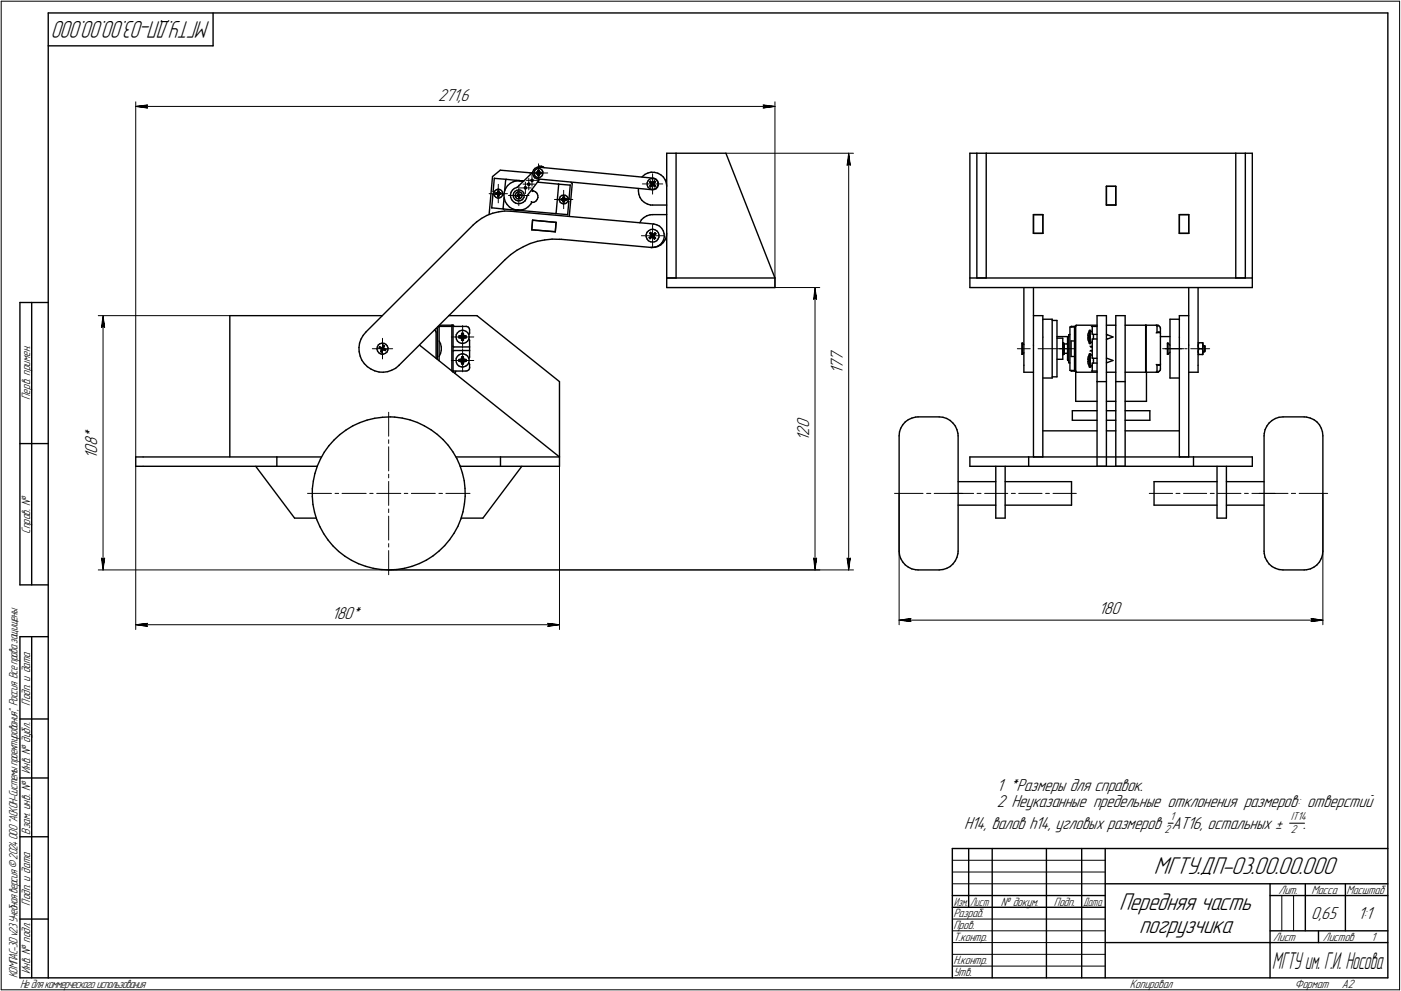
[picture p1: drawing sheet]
<svg xmlns="http://www.w3.org/2000/svg" width="595mm" height="421mm" viewBox="0 0 595 421" stroke-linecap="round" stroke-linejoin="round" font-family="sans-serif">
<defs><g id="words">
<g font-size="10.9">
<text x="490.1" y="371.5">МГТУ.ДП-03.00.00.000</text>
<text x="475.4" y="386.5">Передняя часть</text>
<text x="483.9" y="396.5">погрузчика</text>
</g>
<text font-size="10.8" x="89.3" y="9" transform="rotate(-180 89.3 9)">МГТУ.ДП-03.00.00.000</text>
<text font-size="10.6" x="540.5" y="411.5">МГТУ им. Г.И. Носова</text>
<g font-size="7.8">
<text x="186.2" y="42.7">271,6</text>
<text x="358" y="153.5" transform="rotate(-90 358 153.5)">7</text>
<text x="358" y="158.8" transform="rotate(-90 358 158.8)">1</text>
<text x="358" y="156.7" transform="rotate(-90 358 156.7)">7</text>
<text x="343.7" y="185.2" transform="rotate(-90 343.7 185.2)">2</text>
<text x="343.7" y="182" transform="rotate(-90 343.7 182)">0</text>
<text x="41.2" y="189.6" transform="rotate(-90 41.2 189.6)">8</text>
<text x="41.2" y="186.4" transform="rotate(-90 41.2 186.4)">*</text>
<text x="343.7" y="187.3" transform="rotate(-90 343.7 187.3)">1</text>
<text x="41.2" y="194.9" transform="rotate(-90 41.2 194.9)">1</text>
<text x="41.2" y="192.8" transform="rotate(-90 41.2 192.8)">0</text>
<text x="140.9" y="262.9">180*</text>
<text x="466.8" y="260.9">180</text>
<text x="423.5" y="335.9">1 *Размеры для справок.</text>
<text x="423.5" y="343">2 Неуказанные предельные отклонения размеров: отверстий</text>
<text x="409.5" y="352.3">Н14, валов h14, угловых размеров АТ16, остальных ±</text>
<text x="553.6" y="352.3">.</text>
<text x="557" y="390.5">0,65</text>
<text x="576.9" y="390.5">1:1</text>
</g>
<g font-size="5.4">
<text x="12.8" y="169.9" transform="rotate(-90 12.8 169.9)">Перв. примен.</text>
<text x="12.8" y="226.8" transform="rotate(-90 12.8 226.8)">Справ. №</text>
<text x="12.8" y="299.7" transform="rotate(-90 12.8 299.7)">Подп. и дата</text>
<text x="12.8" y="328.8" transform="rotate(-90 12.8 328.8)">Инв. № дубл.</text>
<text x="12.8" y="354.6" transform="rotate(-90 12.8 354.6)">Взам. инв. №</text>
<text x="543.1" y="379.8">Лит.</text>
<text x="557.1" y="379.8">Масса</text>
<text x="572" y="379.8">Масштаб</text>
<text x="12.8" y="384.7" transform="rotate(-90 12.8 384.7)">Подп. и дата</text>
<text x="405" y="389.8">Разраб.</text>
<text x="425.2" y="384.8">№ докум.</text>
<text x="447.6" y="384.8">Подп.</text>
<text x="405" y="394.8">Пров.</text>
<text x="405" y="399.8">Т.контр.</text>
<text x="540.9" y="399.8">Лист</text>
<text x="561.9" y="399.8">Листов</text>
<text x="582.4" y="399.8">1</text>
<text x="12.8" y="413.8" transform="rotate(-90 12.8 413.8)">Инв. № подл.</text>
<text x="405" y="409.8">Н.контр.</text>
<text x="7.5" y="415.5" transform="rotate(-90 7.5 415.5)">КОМПАС-3Dv23Учебнаяверсия©2024ООО&quot;АСКОН-Системыпроектирования&quot;, Россия. Всеправазащищены.</text>
<text x="8.5" y="419.8">Недлякоммерческогоиспользования</text>
<text x="405" y="414.8">Утв.</text>
<text x="480" y="419.8">Копировал</text>
<text x="550" y="419.8">Формат</text>
<text x="570" y="419.8">A2</text>
</g>
<g font-size="5.3">
<text x="405.1" y="384.8">Изм.</text>
<text x="412.1" y="384.8">Лист</text>
<text x="460.1" y="384.8">Дата</text>
</g>
<g font-size="5.1">
<text x="497.1" y="348.3">1</text>
<text x="548.4" y="348.3">IT14</text>
<text x="494.7" y="354">2</text>
<text x="548.4" y="354">2</text>
</g>
</g></defs>
<g fill="none" stroke="#000" stroke-width=".59">
<path d="M20.5 5.5v410zM20.5 5.5h569zM20.5 19.5h70zM90.5 5.5v14zM589.5 5.5v410zM209.2 75l-1.4 16.1zM209.2 75l3.3-2.7zM210.1 75.8h.1M210 75.8l-.5 5.6zM210.1 75.8l5 .4zM212.5 72.3l13.5 1.2zM214.8 76.5l-.4 4.4z"/>
<path d="M215.1 76.2h.1M214.9 76.3h.1M215.1 76.2l5.8 .6zM215.6 78.8l1.1-.9zM215.6 78.8l-.8 1.2zM216.7 77.9l1.3-.7zM218 77.2l1.5-.4zM218.7 76.8l.7-.1zM219.4 76.7h.7zM219.5 76.8h1.4zM219.5 79.7l.2-.1zM219.7 79.6l6.6-6.4z"/>
<path d="M220.1 76.7h.7zM220.9 76.8h.1M220.9 76.8h.5zM220.9 76.8l1.6 .1zM220.9 76.8l1.4 .2zM221.4 76.8l.5 .1zM221.9 76.9l.5 .1zM222.8 79.8l.1 .4zM222.8 79.5l.4-.2zM222.8 79.5v.3zM223.2 79.3l.3 .2zM223.5 79.5l.1 .3z"/>
<path d="M223.6 79.8l-.1 .3zM224.1 78.2l.2 .4zM224.2 78.1l.7 .5zM224.3 78l.2-.2zM224.3 78l-.2 .2zM224.3 78.6l.3 .1zM224.5 77.8l.4 .1zM224.6 78.7l.4-.1zM224.9 77.9l.1 .3zM225 78.2v.4zM225.6 76.7l.1 .3zM225.6 76.4l.4-.2z"/>
<path d="M225.6 76.4v.3zM225.7 77l.3 .1zM226 76.2l.3 .1zM226 77.1l.3-.1zM226.3 76.3l.1 .3zM226.3 73.1v.9zM226.3 74l.4 .8zM226.4 76.6l-.1 .4zM226.7 72.2l-.4 .9zM226.7 74.8l.5 .7zM226.9 75.3l.3 .2zM226.9 73.8l.3 .8z"/>
<path d="M226.9 73.1v.7zM227.2 75.5h.1M227.2 74.6l.6 .6zM227.2 71.5l.9-.4zM227.2 71.5l-.5 .7zM227.2 75.5l.9 .4zM227.2 72.3l-.3 .8zM227.2 72.3l.7-.5zM227.8 75.2l.7 .2zM227.8 73.7l.2 .1zM227.8 73.2h.2zM227.8 73.2l.6 .2z"/>
<path d="M227.8 73.2v.5zM227.8 73.7l.6-.1zM227.9 71.8l.8-.2zM228 73.2h.3zM228 73.2l.5 .2zM228 73.8l.5-.2zM228 73.8l.3 .1zM228.1 71.1l.9-.1zM228.1 75.9l.4 .1zM228.3 77.4l8.9 .8zM228.3 73.9l.4-.2zM228.3 73.9l.2 .4z"/>
<path d="M228.3 73.2l.4 .2zM228.4 71l.7-.4zM228.4 73.6h.1M228.4 73.4h.1M228.5 73.6h.1M228.5 76l48.4 4.6zM228.5 75.4h.9zM228.5 72.5l.2 .7zM228.5 73.4h.1M228.5 72.5v.3zM228.5 72.8l.2 .5zM228.7 73.7h.1"/>
<path d="M228.5 74.3v.3zM228.5 74.6h.5zM228.5 72.8l-.2 .4zM228.5 72.5h.5zM228.7 71.6l.7 .1zM228.7 73.3h.1M228.7 73.7l-.2 .6zM228.7 73.4h.1M228.9 73.8h.1M228.7 73.8l-.2 .8zM228.7 73.8h.1M228.7 73.2h.1"/>
<path d="M228.9 73.7l.2 .2zM229 73.6h.1M228.9 73.8l.1 .8zM228.9 73.7l.1 .6zM228.9 73.3h.1M228.9 73.7h.1M228.9 73.4h.1M228.9 73.2h.1M229 71l48.5 4.7zM229 73.6l.4 .2zM229.1 73.6h.1M229 74.3v.3z"/>
<path d="M229 72.5v.3zM229 72.8l-.1 .5zM229 72.8l.1 .4zM229 73.4h.1M229 73.4l.4-.2zM229 72.5l-.1 .7zM229.1 70.6h.9zM229.1 73.9l.3-.1zM229.1 73.9l-.1 .4zM229.1 73.4l.7-.2zM229.1 73.2h.3zM229.1 73.2l-.2 .2z"/>
<path d="M229.1 73.4h.1M229.1 73.6l.7 .1zM229.3 76.1l-5.4 7.1zM229.4 75.4l.6-.5zM229.4 71.7l.7 .4zM229.4 73.8l.4-.1zM229.4 73.2h.4zM229.8 73.5v.2zM229.8 73.2v.3zM230 70.6l.7 .3zM230.1 72.1l.4 .7zM230.5 74.3l-.5 .6z"/>
<path d="M230.5 72.8l.1 .7zM230.6 73.5l-.1 .8zM230.7 70.9l.4 .3zM237.3 78.2h.1M237.2 78.2l4.9 .5zM237.3 78.4h.1M237.3 78.4l-1.1 12.2zM242.2 78.7h.1M242.2 78.7l-.5 5.6zM242.5 77.4l.6 .7zM243.1 78.1l-1.3 13.8zM272.9 75l1.1-.9z"/>
<path d="M272.9 75l-.2 .2zM274 74.1l1.3-.6zM274.9 78.6l.3 .8zM274.9 77.6v1zM275.2 79.4l.6 .6zM275.3 76.9l-.4 .7zM275.3 73.5l1.3-.3zM275.8 76.2l-.5 .7zM275.8 76.2l.9-.3zM276 77.4h.1M275.9 77.3l.8 .8zM276 79.1h.1"/>
<path d="M276 77.4l.5 .3zM276.1 79l.5-.4zM276.3 77h.1M276.3 77l.7 .6zM276.4 79.4l.7-.7zM276.4 77l.4 .6zM276.4 79.3h.1M276.5 77.7l.3 .3zM276.5 77.7l.3-.1zM276.6 78.6l.2-.2zM276.6 78.6l.2 .2zM276.6 73.2h1.4z"/>
<path d="M276.7 75.9h.8zM276.7 78.3l-.7 .8zM276.8 78.1h.1M276.8 78.8l.2-.2zM276.8 78h.1M276.9 78.4h.1M276.8 78.8l-.4 .5zM276.8 77.6l.1 .2zM276.7 78.3h.1M276.9 78h.1M276.9 78.1h.1M276.9 78.2h.1"/>
<path d="M276.9 78.3h.1M277 77.8h.1M277.1 77.8h.1M277 77.6h.1M277 78.6h.1M277 78.5h.1M277.2 77.9h.1M277.1 77.9h.1M277.1 78.5h.1M277.4 78.7h.1M277.2 78.6h.1M277.3 77.8h.1"/>
<path d="M277.2 77.8h.1M277.2 77.7h.1M277.2 78.5h.1M277.2 78.4h.1M277.4 77.8h.1M277.3 78.4h.1M277.3 78.5h.1M277.4 78.7l.7 .6zM277.4 77.7h.1M277.4 78.5h.1M277.5 78.2h.1M277.5 78.1h.1"/>
<path d="M277.5 78.6l.1 .1zM277.5 75.7l.4 .1zM277.6 78.3h.1M277.5 78.3h.1M277.5 78h.1M277.5 77.9l.3-.2zM277.5 75.9l.9 .2zM277.6 78.7l.4 .5zM277.6 77.5h.1M277.6 78.3l.3 .3zM277.6 78.1h.1M277.6 78.7l.3-.1z"/>
<path d="M277.6 77.5l-.2 .2zM277.7 78.2l.8 .8zM277.7 77.6h.1M277.7 78h.1M277.8 77.7l.5-.4zM277.9 78.6l.5 .3zM277.9 75.8l.8 .4zM278 77h.1M278 77l-.4 .5zM278.1 79.3h.1M278 76.9l-.7 .7zM278 73.2l1.4 .4z"/>
<path d="M278.4 78.9h.1M278.4 77.2h.1M278.4 76.1l.4 .3zM278.4 77.2l-.7 .8zM278.7 76.2l.6 .7zM278.8 76.4l.5 .7zM279.3 77.1l.3 .9zM279.3 79.5l-.6 .7zM279.3 76.9l.4 .8zM279.4 78.8l-.4 .9zM279.4 73.6l1.3 .7zM279.6 78l-.2 .8z"/>
<path d="M279.7 78.7l-.4 .8zM279.7 77.7v1zM280.7 74.3l1.1 .9zM281.8 75.2l.7 1.2zM282.5 76.4l.5 1.3zM283 77.7l.2 1.5zM283.2 65.1v53zM283.2 65.1h4zM287.2 65.1v53zM287.2 65.1h21.2zM308.4 65.1l20.8 53zM412 65.1v53z"/>
<path d="M412 65.1h3zM415 65.1v53zM415 65.1h3.9zM418.9 65.1h106zM418.9 65.1v53zM470 79.2h4zM470 79.2v7.9zM474 79.2v7.9zM524.9 65.1v53zM524.9 65.1h4.1zM529 65.1h3zM529 65.1v53z"/>
<path d="M532 65.1v53zM201.1 95.5l1.3-1.2zM202.4 94.3l2.2-1.5zM204.6 92.8l2.2-1.3zM206.8 91.5l2.5-.9zM208.9 88.3h.1M209 88.3l5 .5zM209.3 90.6l2.5-.6zM209.5 82.6h.1M209.4 82.6l-.5 5.7zM209.5 82.6l.3 .1zM209.5 81.4h.1"/>
<path d="M209.5 81.4l.5 .1zM209.8 82.6l.3 .7zM209.8 81.8v.8zM210.1 83.3l.6 .6zM210.2 81.1l-.4 .7zM210.2 81.1l.6-.5zM210.7 82.5h.3zM210.7 82h.3zM210.7 82l.6 .2zM210.7 82v.5zM210.7 82.5l.6-.1zM210.7 83.9l.7 .3z"/>
<path d="M210.8 80.6l.8-.3zM211 82l.3-.1zM211 82l.5 .2zM211 82.5l.5-.1zM211 82.5l.3 .1zM211.3 82.4h.1M211.3 82.2h.1M211.3 82.6l.3-.2zM211.5 82.4h.1M211.3 82.6l.1 .4zM211.3 81.9l.3 .2zM211.4 84.2l.9-.1z"/>
<path d="M211.4 81.2l.2 .8zM211.4 81.2v.3zM211.4 81.5l.2 .5zM211.4 83v.3zM211.4 83.3h.5zM211.4 81.5l-.1 .4zM211.4 81.2h.5zM211.6 82.4h.1M211.6 80.3l.7 .2zM211.6 82h.1M211.6 82.5l-.2 .5zM211.5 82.2h.1"/>
<path d="M211.6 82.1h.1M211.8 82.5h.1M211.6 82.5l-.2 .8zM211.6 82.5h.1M211.8 82.5l.1 .8zM211.8 82.5l.1 .5zM211.8 82h.1M211.8 90l2.6-.3zM211.8 82.4l.3 .2zM211.9 82.4h.1M211.8 82.4h.1M211.8 82.1h.1"/>
<path d="M211.9 82.4l.5 .1zM212 82.4h.1M211.9 83v.3zM211.9 81.2v.3zM211.9 81.5l-.1 .5zM211.9 81.5l.2 .4zM211.9 82.2h.1M211.9 82.2l.5-.2zM211.9 81.2l-.1 .8zM212 82.2l.7-.2zM212 82.2h.1M212 82.4l.7 .1z"/>
<path d="M212.1 82.6l.3-.1zM212.1 82.6l-.2 .4zM212.1 81.9l.3 .1zM212.1 81.9l-.3 .2zM212.3 84.1l.6-.4zM212.3 80.5l.7 .4zM212.4 82.5h.3zM212.4 82h.3zM212.7 82l.1 .3zM212.8 82.3l-.1 .2zM213 80.9l.4 .7zM213.4 83.1l-.5 .6z"/>
<path d="M213.4 81.6l.2 .7zM213.6 82.3l-.2 .8zM213.7 88.6h.1M213.8 88.7h.1M214 88.8l5.8 .5zM214 82.8l.2 1.4zM214.1 84.1l-.4 4.5zM214.2 84.2l.4 1.5zM214.3 81.4l-.3 1.4zM214.4 80.9h.1M214.4 89.7h2.6zM214.6 85.7l.8 1.2z"/>
<path d="M214.8 80l-.5 1.4zM215.4 86.9l1 1.1zM216.4 88l1.3 .7zM216.8 82.8l.1 1zM216.9 83.8l.4 1zM217 89.7l60.6 5.5zM217.1 81.7l-.3 1.1zM217.3 84.8l.8 .9zM217.6 88.9l.7 .2zM217.7 88.7l1.3 .5zM217.7 88.7h.1M217.7 80.8l-.6 .9z"/>
<path d="M217.7 80.8l.7-.7zM218 82.9l.1 .8zM218.1 85.7l.8 .6zM218.1 83.7l.4 .8zM218.2 82l-.2 .9zM218.3 89.1l.7 .1zM218.4 80.1l1.1-.4zM218.5 84.5l.7 .6zM218.8 81.3l.7-.4zM218.8 81.3l-.6 .7zM218.9 83.3l.3 .7zM218.9 86.3l1.1 .2z"/>
<path d="M218.9 82.6v.7zM219 89.2l.8 .1zM219 89.2l1.5 .1zM219.2 85.1l.8 .2zM219.2 84l.5 .4zM219.3 82l-.4 .6zM219.3 82l.6-.4zM219.5 80.9l.9-.2zM219.5 83.1h.4zM219.5 83.1l.5-.1zM219.6 83.4l.5-.2zM219.6 83.4l.3-.2z"/>
<path d="M219.7 89.3h.1M219.7 84.4l.7 .1zM219.8 89.3l16.3 1.5zM219.8 89.3h.1M219.9 89.3h.1M219.9 83.2l.2-.1zM219.9 83.2h.1M219.9 83.1l.2-.1zM220 89.3h.1M220 81.5h.7zM219.9 81.6h.1M220 89.3h.3z"/>
<path d="M220 86.5l1.1-.1zM220 85.3h1zM220 82.3l.1 .3zM220 82.3l.1 .5zM220 83h.1M220.1 82.6h.1M220.1 83.1h.1M220.2 83h.1M220.1 82.9h.1M220.2 83.2h.1M220.2 83.1h.1M220.2 82.5h.1"/>
<path d="M220.2 82.8h.1M220.2 82.9h.1M220.3 83.3h.1M220.3 89.3h.5zM220.3 83.1h.1M220.3 83.2h.1M220.3 82.5l.1 .3zM220.3 82.2l.2 .6zM220.3 82.2v.3zM220.3 83.3l.1 .6zM220.4 80.7l.8 .2zM220.5 82.9h.1"/>
<path d="M220.4 82.9h.1M220.4 84.5l.7-.2zM220.4 83.9h.1M220.4 83.5v.3zM220.6 83.5h.1M220.5 89.3l1.4-.1zM220.6 82.9h.1M220.5 83.2l.1 .3zM220.5 82.8h.1M220.5 83.2h.1M220.5 83.1h.1M220.6 82.8l.5-.1z"/>
<path d="M220.6 82.9l.2-.1zM220.6 83.2l.1 .6zM220.6 83.1h.1M220.6 83.5v.2zM220.6 83.1l.5-.1zM220.6 83.7h.1M220.7 81.5l.6 .4zM220.8 89.3h.8zM220.8 82.8l.3-.1zM220.8 83h.3zM220.8 82.8h.1M221 85.3l.7-.4z"/>
<path d="M221.1 82.7h.1M221.1 86.4l1.1-.4zM221.2 80.9l.8 .5zM221.3 81.9l.4 .6zM221.6 89.3h.5zM221.6 83.8l-.5 .5zM221.7 84.9l.4-.3zM221.7 82.5l.1 .6zM221.8 83.1l-.2 .7zM221.9 89.2l1.4-.6zM222 89.2h.1M222 81.4l.5 .6z"/>
<path d="M222.2 86l.8-.7zM222.5 82l.2 1zM222.6 83.8l-.5 .8zM222.7 83l-.1 .8zM222.9 80.2l.4 .1zM223.1 85.3h.1M223.3 88.6l1.2-.8zM223.3 80.3l.2-.2zM223.6 84.3l-.5 1zM223.9 83.2l-.3 1.1zM225.5 86.7l-1 1.1zM225.7 85.7h.1"/>
<path d="M225.7 85.8h.1M225.8 85.9h.1M225.9 86l-.4 .7zM225.9 85.9h.1M225.9 86l.9-.1zM225.9 97.6l10 .9zM226.1 80.3l.2 .7zM226.1 81.4h.1M226.1 81.3h.1M226.1 81.2h.1M226.2 81.2h.1M226.2 81.1h.1"/>
<path d="M226.2 93.6l-.3 4zM226.2 93.6l10 .9zM226.3 81.1h.1M226.3 81l.4 .1zM226.7 81.1l.8 .4zM226.8 85.9l.8-.4zM227.5 81.5l.6 .6zM228.1 82.1l.3 .9zM228.2 84.8l-.6 .7zM228.4 83l.1 .9zM228.5 83.9l-.3 .9zM236.1 90.8l4.9 .4z"/>
<path d="M236.1 90.8h.1M236.1 90.7h.1M236.2 94.5l-.3 4zM237.6 85.1l.3 .8zM237.7 84.3l-.1 .8zM237.9 85.9l.6 .5zM238 83.6l-.3 .7zM238 83.6l.6-.5zM238.4 85h.4zM238.4 84.5h.4zM238.4 84.5l.7 .2zM238.4 84.5v.5z"/>
<path d="M238.4 85l.7-.2zM238.5 86.4l.8 .2zM238.6 83.1l.8-.2zM238.8 84.5l.3-.2zM238.8 84.5l.5 .2zM238.8 85l.5-.2zM238.8 85l.3 .1zM239.1 84.8h.1M239.1 84.7h.1M239.1 85.1l.3-.3zM239.3 84.8h.1M239.1 85.1l.1 .3z"/>
<path d="M239.1 84.3l.3 .4zM239.2 83.7l.2 .7zM239.2 83.7v.4zM239.2 84.1l.2 .4zM239.2 85.4v.4zM239.2 85.8h.6zM239.2 84.1l-.1 .2zM239.2 83.7h.6zM239.3 86.6l.7-.1zM239.3 84.7h.1M239.4 84.8h.1M239.4 82.9l.7 .1z"/>
<path d="M239.4 84.5h.1M239.4 85l-.2 .4zM239.4 84.7h.1M239.5 85.1h.1M239.4 85.1l-.2 .7zM239.4 85.1h.1M239.4 84.4h.1M239.4 85h.1M239.5 85.1l.3 .7zM239.5 85l.3 .4zM239.5 84.5h.1M239.5 84.4h.1"/>
<path d="M239.5 85h.1M239.6 84.8l.3 .3zM239.7 84.8h.1M239.6 84.8h.1M239.6 84.7h.1M239.7 84.8l.5 .2zM239.8 84.8h.1M239.7 84.7h.1M239.7 84.7l.5-.2zM239.8 84.7l.7-.2zM239.8 85.4v.4zM239.8 83.7v.4z"/>
<path d="M239.8 84.1l-.3 .4zM239.8 84.1l.1 .2zM239.8 84.7h.1M239.8 84.8l.7 .2zM239.8 83.7l-.3 .7zM239.9 85.1l.3-.1zM239.9 85.1l-.1 .3zM239.9 84.3l.3 .2zM239.9 84.3l-.3 .4zM240 86.5l.7-.3zM240.1 83l.7 .4zM240.2 85h.3z"/>
<path d="M240.2 84.5h.3zM240.5 84.8v.2zM240.5 84.5v.3zM240.8 83.4l.4 .7zM241 91.2h.1M241.2 85.5h.3zM241.2 85.5l-.5 .7zM241.2 84.1l.2 .7zM241.3 84.3h.3zM241.4 84.8l-.2 .7zM241.6 85.5h.1M241.6 85.5l-.5 5.7z"/>
<path d="M241.6 84.3h.1M271.2 81.1l.2 1.4zM271.2 80.1v1zM271.4 82.5l.5 1.4zM271.9 83.9l.7 1.2zM272.5 93.4l-.7 1.3zM272.5 93.4l1-.9zM272.6 85.1l1.1 .9zM273.5 92.5l1.2-.8zM273.7 86l1.3 .7zM274.5 99.7v.9zM274.7 91.7l1.4-.4z"/>
<path d="M274.8 98.7l-.3 1zM274.8 98.7l.7-.7zM275 86.7l1.4 .4zM275.5 98l.9-.5zM275.8 80l.8 .4zM275.9 99.1l.8 .9zM276 99.1h.1M276 99.1l.6 .6zM276.1 91.3l1.1-.1zM276.4 87.1h.8zM276.4 97.5l.9-.1zM276.4 98.7h.1"/>
<path d="M276.4 98.8l.4 .7zM276.4 98.7l.7 .9zM276.6 80.4l.9 .1zM276.6 99.7l.2 .1zM276.6 99.7l.2-.2zM276.7 100.1h.1M276.8 99.5l.1 .2zM276.8 99.8h.1M276.9 99.9h.1M276.9 100h.1M277 99.7h.1M276.9 80.6l1-.1z"/>
<path d="M277.1 99.8h.1M277 99.8h.1M277.2 99.8h.1M277.1 99.6h.1M277.2 87.1h6zM277.2 91.2h6zM277.3 99.8h.1M277.4 99.8h.1M277.3 97.4l.9 .2zM277.3 99.7h.1M277.5 99.8h.1M277.4 99.7l.9-.8z"/>
<path d="M277.5 80.5l.8-.3zM277.5 99.7l.2-.1zM277.5 99.7h.1M277.5 100.1h.1M277.5 100h.1M277.7 95.2h.1M277.6 100h.1M277.6 99.9l.3-.2zM277.7 95.2l1.3 .3zM277.7 99.6l.2 .1zM277.9 99.7l.7-.4zM277.9 80.5l.8-.3z"/>
<path d="M278.2 99h.1M278.2 97.6l.9 .5zM278.2 99l-.5 .6zM278.3 80.2l.7-.5zM278.6 99.3h.1M279 95.5l1.2 .6zM279.1 98.1l.6 .8zM279.7 98.9l.2 .8zM279.9 99.7v1.1zM280.2 96.1l.9 .9zM281.1 97l.7 1.1zM281.8 98.1l.3 1.2z"/>
<path d="M282.1 99.3l.1 1.4zM283.2 99.1l-.2 1.5zM439 99.1h4zM439 91.2v7.9zM439 91.2h4zM443 91.2v7.9zM470 87.1h4zM501 99.1h4zM501 91.2h4zM501 91.2v7.9zM505 91.2v7.9zM214.5 110.3l2.4-2.1z"/>
<path d="M216.9 108.2l2.6-1.9zM219.5 106.3l2.8-1.5zM222.3 104.8l2.9-1.3zM225.2 103.5l3.1-1zM228.3 102.5l3.1-.6zM231.4 101.9l3.1-.3zM234.5 101.6l3.2 .1zM237.7 101.7h.7zM238.4 101.7l38.4 3.5zM274.5 100.6l.3 .9zM274.8 101.5l.6 .8zM275.4 102.3l.9 .4z"/>
<path d="M275.8 101l.8-.8zM275.8 101h.1M275.8 100.9l.7-.4zM276.2 101.3h.1M276.1 101.4l.9-.7zM276.3 102.7l.9 .2zM276.6 105.2h.1M276.5 100.5l.2 .3zM276.5 100.5l.3-.2zM276.6 105.2l1.4-.1zM276.7 100.8l-.5 .5zM276.7 100.8l.2-.2z"/>
<path d="M276.6 100.2h.1M276.8 105.2l1.2-.1zM276.9 100.3h.1M276.9 100.1h.1M276.9 100.2h.1M276.9 100.6h.1M276.9 100.5h.1M277 100.5h.1M277.1 100.6h.1M277.1 100.5h.1M277.1 100.4h.1M277.3 100.7h.1"/>
<path d="M277.2 100.5h.1M277.2 102.9l.9-.2zM277.3 100.5h.1M277.3 100.7l.7 .9zM277.4 100.5h.1M277.4 100.6h.1M277.5 100.6l.1 .2zM277.6 100.4h.1M277.5 100.4h.1M277.5 100.3h.1M277.5 100.2h.1M277.6 100.8l.4 .7z"/>
<path d="M277.6 100.4l.2 .3zM277.8 100.7h.1M277.7 100.8h.1M277.7 100.3l.8 1zM277.7 100.1l.9-.8zM277.7 100.1h.1M277.7 100.2h.1M277.8 100.7l.6 .5zM278 101.6h.1M278 105.1l1.3-.5zM278 105.1l1.4-.4zM278.1 102.7l.9-.4z"/>
<path d="M278.4 101.2h.1M279.3 104.6l1.1-.6zM279.4 104.7l1.3-.6zM279.5 101.6l-.5 .7zM279.9 100.8l-.4 .8zM280.7 104.1l1.1-1.1zM281.3 103l-.9 1zM281.9 101.9l-.6 1.1zM282.2 100.7l-.3 1.2zM282.5 101.9l-.7 1.1zM283 100.6l-.5 1.3zM283.2 118.1h4z"/>
<path d="M283.2 118.1v4.1zM283.2 118.1h46zM329.2 118.1v4.1zM412 118.1v4.1zM412 118.1h120zM415 118.1h3.9zM524.9 118.1h4.1zM532 118.1v4.1zM8.5 128.5v120zM8.5 128.5h12zM13.5 128.5v120zM97.6 134.1v60z"/>
<path d="M97.6 134.1h64.8zM185.2 139.6h.6zM185.8 139.6v13.1zM185.9 138.9h.6zM186.2 138.7h5.7zM186.5 138.9v14.3zM186.7 138.2h5.2zM190.7 134.1h11.9zM191.9 138.2l.5 .1zM191.9 138.7v18.9zM192 138.2h.6zM192 138.2l.4 .1z"/>
<path d="M192.4 138.3v.4zM192.4 138.7h.4zM192.4 138.7v18.9zM192.6 138.2l.2 .5zM192.8 138.7h5.2zM198 138.7h.2zM198.2 138.7l.7 .2zM198.9 138.9l.4 .5zM199.3 139.4l.2 .7zM202.6 134.1l35.1 28zM283.2 122.2h46zM412 122.2h120z"/>
<path d="M434.9 122.2v33zM439 122.2v24.4zM439 134.1h4zM443 135.6h4zM443 135.9v7.4zM443 134.1v1.8zM447 135.6v25zM447 136.1h2zM449 136.1v24zM454.5 138.9v18.5zM454.5 138.9h1.9zM455 138.9h.1"/>
<path d="M455.2 138.7h.1M455 138.7h.1M455.2 138.7h1.2zM456.4 138.7v18.9zM456.4 138.7h.5zM456.9 138.7v18.9zM456.9 138.4v.3zM457 138.3l.3-.1zM457 138.3h.1M457.3 138.2h8.7zM463.6 138.7h.4zM464 138.7h2z"/>
<path d="M464 138.7v1.4zM466 134.1h4zM466 134.1v28zM470 134.1v28zM470 138.2h4zM474 134.1h3.9zM474 134.1v28zM477.9 134.1v28zM477.9 138.2h8.8zM486.7 138.7v18.9zM486.7 138.3h.1M486.7 138.2v.5z"/>
<path d="M486.7 138.3v.4zM486.8 138.2h.1M486.8 138.7v18.9zM486.8 138.2h4.4zM486.8 138.2v.5zM491.2 138.2l.2 .1zM491.2 138.2h.6zM491.4 138.3h.1M491.5 138.7v2.4zM491.5 138.4v.3zM491.8 138.2l.3 .1zM492.1 138.3l.2 .1z"/>
<path d="M492.3 138.4l.2 .3zM492.5 138.7l.3 .3zM492.8 139l.1 .4zM492.9 139.4v.2zM492.9 139.6v2zM497 135.6v25zM497 135.6h4zM501 134.1v1.8zM501 134.1h4zM501 135.9v7.4zM505 122.2v24.4zM508.9 122.2v33z"/>
<path d="M152.5 147.7l.1 1.7zM152.6 149.4l.4 1.9zM152.7 145.8l-.2 1.9zM153 151.3l.7 1.7zM153.3 144.1l-.6 1.7zM153.7 153l1.1 1.5zM154.3 142.5l-1 1.6zM154.8 154.5l1.2 1.3zM155.4 141.1l-1.1 1.4zM155.4 141.1l45.7-45.6zM156 155.8l1.6 1zM157.6 156.8l1.6 .8z"/>
<path d="M159.2 157.6l1.8 .5zM160.1 148.3l.3 .8zM160.3 147.4l-.2 .9zM160.4 149.1l.5 .8zM160.7 146.6l-.4 .8zM160.7 146.6l.7-.6zM160.9 149.9l.6 .4zM161 158.1l1.8 .1zM161.1 147.8h.1M161 147.8l1 .5zM161.1 147.8l.6 .2zM161.2 147.3l.9 .4z"/>
<path d="M161.2 147.3h.1M161.3 147.4l.6 .3zM161.4 146l.9-.2zM161.5 150.3l.6 .2zM161.7 148l.4 .1zM161.7 149.4h.1M161.9 147.7l-.2 .3zM161.9 147.7l.2 .2zM162.1 148.3h.1M162.1 148.1h.1M162.2 148.8h.1M162.1 150.5h.8z"/>
<path d="M162.1 148.4h.1M162.1 148.4l-.4 1zM162.1 148.8l-.4 .6zM162.1 148.2h.1M162.1 149.5h.1M162.1 147.7h.1M162.2 147.9h.1M162.2 148.2h.1M162.2 148.3h.1M162.2 148.4h.1M162.3 148.8h.1M162.2 148.5l-.1 .3z"/>
<path d="M162.3 147.9h.1M162.3 148.8l-.2 .7zM162.3 145.8l.9 .1zM162.3 147.7h.1M162.4 147.9h.1M162.5 147.8h.1M162.4 147.8h.1M162.4 148.6l-.1 .2zM162.4 148.6h.1M162.5 148.5h.1M162.5 148.4h.1M162.6 147.7h.1"/>
<path d="M162.5 147.7h.1M162.6 148.7l-.5 .9zM162.6 148.4h.1M162.6 147.4v.3zM162.6 147.4l.3 .1zM162.8 148.6h.1M162.6 148.6h.1M162.8 148.1h.1M162.7 148.1h.1M162.7 148h.1M162.7 147.9h.1M162.7 147.8h.1"/>
<path d="M162.7 148.4h.1M162.8 158.2l1.9-.3zM162.9 148.2h.1M162.8 148.2h.1M162.8 146.6l-.4 1.1zM162.8 148.6l.9 .3zM162.8 146.7l-.2 .7zM162.8 146.7h.1M162.8 148.4l.4 .2zM162.9 148.2l.3 .1zM162.9 147.5l-.2 .2zM162.9 150.5l.8-.4z"/>
<path d="M162.9 147.8h.1M162.9 148h.1M163 148.1l.9 .4zM163.2 148.6l.5 .3zM163.2 145.9l.7 .4zM163.2 148.3v.3zM163.2 147l-.3 .5zM163.2 148.3l.6 .1zM163.3 146.9h.1M163.3 146.9l-.4 .9zM163.7 148.9h.1M163.7 150.1l.7-.6z"/>
<path d="M163.8 148.4h.1M163.9 146.3l.6 .7zM164.5 147l.3 .8zM164.7 157.9l1.7-.6zM164.8 148.7l-.4 .8zM164.8 147.8v.9zM166.4 157.3l1.7-.8zM168.1 156.5l1.3-1.2zM169.4 155.3h.1M169.5 155.2l45-44.9zM178.2 146.6l59.5 47.5zM184.7 140.2h.1"/>
<path d="M184.7 140.2l.4 .4zM185.1 140.6l.2 .5zM185.3 141.1v11.1zM186.5 144.9l.6 1.1zM187.1 150.2l-.6 1.3zM187.1 146l.4 1.4zM187.5 148.8l-.4 1.4zM187.5 147.4v1.4zM192.4 157.6v.4zM192.4 157.6h.4zM192.4 147.1l.1 .2zM192.5 149l.3-.1z"/>
<path d="M192.5 149h.1M192.5 147.3l.3 .1zM192.8 157.6h5.2zM192.8 147.4h6.7zM192.8 148.9h6.7zM193.6 157.6l-.3 1.1zM193.7 143.2l.2 .9zM193.7 153.2l.2 .9zM193.8 142.2l-.1 1zM193.8 152.2l-.1 1zM193.9 144.1l.4 .8zM193.9 154.1l.4 .8z"/>
<path d="M194.3 144.9l.8 .6zM194.3 141.4l-.5 .8zM194.3 141.4l.8-.7zM194.3 154.9l.8 .7zM194.3 151.4l-.5 .8zM194.3 151.4l.8-.7zM195 143.5h.5zM195 142.7h.5zM195 142.7l1 .3zM195 142.7v.8zM195 143.5l1-.2zM195 153.5l.5 .1z"/>
<path d="M195 152.7h.5zM195 152.7l1 .3zM195 152.7v.8zM195 153.5l1-.3zM195.1 145.5l.9 .4zM195.1 140.7l.9-.3zM195.1 155.6l.9 .3zM195.1 150.7l.9-.3zM195.5 142.7l.4-.1zM195.5 142.7l.7 .3zM195.5 143.5l.7-.2zM195.5 143.5l.4 .2z"/>
<path d="M195.5 152.7l.4-.1zM195.5 152.7l.7 .3zM195.5 153.6l.7-.4zM195.5 153.6l.4 .1zM195.9 143.7l.4-.4zM195.9 143.7l.2 .5zM195.9 142.6l.4 .4zM195.9 153.7l.4-.4zM195.9 153.7l.2 .5zM195.9 152.6l.4 .4zM196 145.9h.9zM196 140.4h.9z"/>
<path d="M196 143v.3zM196 143h.1M196.2 143.3h.1M196 155.9h.9zM196 150.4h.9zM196 153v.2zM196 153h.1M196.2 153.2h.1M196.1 141.6l.2 1.1zM196.1 141.6v.6zM196.1 142.2l.2 .6zM196.1 144.2v.4z"/>
<path d="M196.1 144.6h.7zM196.1 142.2l-.2 .4zM196.1 141.6h.7zM196.1 151.6l.2 1.1zM196.1 151.6v.5zM196.1 152.1l.2 .7zM196.1 154.2v.4zM196.1 154.6h.7zM196.1 152.1l-.2 .5zM196.1 151.6h.7zM196.2 143h.1M196.3 143.3h.1"/>
<path d="M196.2 153h.1M196.3 153.3h.1M196.3 142.8h.1M196.3 143.4l-.2 .8zM196.3 143h.1M196.3 143.6h.3zM196.3 143.6l-.2 1zM196.3 143.6h.1M196.3 142.7h.3zM196.3 143.4h.1M196.3 152.8h.1M196.3 153.5l-.2 .7z"/>
<path d="M196.3 153h.1M196.3 153.6h.3zM196.3 153.6l-.2 1zM196.3 153.6h.1M196.3 152.7h.3zM196.3 153.5h.1M196.6 143.6l.2 1zM196.6 143.4l.2 .8zM196.6 142.8h.1M196.7 143.3h.1M196.6 142.7h.1M196.6 143.4h.1"/>
<path d="M196.6 153.6l.2 1zM196.6 153.5l.2 .7zM196.6 152.8h.1M196.6 152.7h.1M196.6 153.5h.1M196.7 143.3l.3 .4zM196.7 143h.1M196.7 153.3l.3 .4zM196.7 153.3h.1M196.7 153h.1M196.8 143.3l.7 .2zM196.8 143.3h.1"/>
<path d="M196.9 143.3h.1M196.8 143h.1M196.8 143l.7-.3zM196.8 153.2l.7 .4zM196.8 153.2h.1M196.9 153.2h.1M196.8 153h.1M196.8 153l.7-.3zM196.8 144.2v.4zM196.8 141.6v.6zM196.8 142.2l-.2 .6zM196.8 142.2l.2 .4z"/>
<path d="M196.8 141.6l-.2 1.1zM196.8 154.2v.4zM196.8 151.6v.5zM196.8 152.1l-.2 .7zM196.8 152.1l.2 .5zM196.8 151.6l-.2 1.1zM196.9 145.9l1-.4zM196.9 140.4l1 .3zM196.9 143l1.1-.3zM196.9 143v.3zM196.9 143.3l1.1 .2zM196.9 155.9l1-.4z"/>
<path d="M196.9 150.4l1 .3zM196.9 153l1.1-.3zM196.9 153v.2zM196.9 153.2l1.1 .3zM197 143.7l.5-.2zM197 143.7l-.2 .5zM197 142.6l.5 .1zM197 142.6l-.3 .4zM197 153.7l.5-.1zM197 153.7l-.2 .5zM197 152.6l.5 .1zM197 152.6l-.3 .4z"/>
<path d="M197.5 143.5h.5zM197.5 142.7h.5zM197.5 153.6l.5-.1zM197.5 152.7h.5zM197.9 145.5l.7-.6zM197.9 140.7l.7 .6zM197.9 155.5l.7-.6zM197.9 150.7l.7 .6zM198 143.2v.3zM198 142.7v.5zM198 153.2v.3zM198 152.7v.5z"/>
<path d="M198 157.6l.6-.1zM198.6 141.3l.5 .9zM198.6 151.3l.5 .8zM198.6 157.5l.6-.4zM199.1 154.3l.2 .1zM199.1 142.1l.3-.3zM199.1 144.1l-.5 .8zM199.1 142.2l.2 .9zM199.1 154.1l-.5 .8zM199.1 152.1l.2 1zM199.1 152.2l.3-.2zM199.3 144.2h.1"/>
<path d="M199.3 143.2l-.2 .9zM199.3 143.1h.1M199.3 153.2l-.2 .9zM199.3 153.1h.1M199.3 144.2l.2 .3zM199.3 154.4l.2 .4zM199.5 148.9v2.8zM199.5 151.7l-.1 .3zM199.5 156.4l-.3 .7zM199.5 156.1v.3zM199.5 140.1v1.5zM199.5 147.4v1.5z"/>
<path d="M199.5 144.5v2.9zM199.5 141.6l-.1 .2zM199.5 154.8v1.3zM434.1 145.8h.2zM434.1 145.8v4.7zM434.1 150.5h.2zM434.3 145.8l.6 .6zM434.3 145.8v4.7zM434.9 155.2v3zM434.9 158.2h4.1zM434.9 149.9l-.6 .6zM439 146.6v47.5z"/>
<path d="M443 143.3v50.8zM449 143h5zM449 143.7h2.4zM449 152.7h2.4zM451.4 147.9h.3zM451.4 148.2h.6zM451.4 150.6h.3zM451.4 148.3h.3zM451.4 147.6h.3zM451.4 148.7h.3zM451.4 145.6h.3zM451.4 146.9h.3z"/>
<path d="M451.4 146h.3zM451.4 146.3h.3zM451.4 149.8h.3zM451.4 145.9h.3zM451.4 150h.3zM451.4 148.8h.6zM451.4 149.1h.3zM451.4 146.5h.3zM451.4 149.4h.3zM451.4 147.5h.6zM451.4 150.3h.3zM451.4 145.7h.3z"/>
<path d="M451.4 150.5h.3zM451.4 147.2h.3zM451.4 143.7v9zM451.7 150.3h.1M451.7 145.6h.1M451.7 147.2h.1M451.7 150.5h.1M451.7 148.3v.4zM451.8 148.3h.1M451.7 150h.1M451.7 149.8v.2zM451.7 147.6v.3z"/>
<path d="M451.7 149.4h.1M451.8 145.8h.1M451.8 147.6h.1M451.8 146.9h.1M451.7 149.1v.3zM451.7 150.6h.1M451.7 146.3h.1M451.7 148.7h.1M451.7 146.9v.3zM451.7 146h.1M451.7 147.9h.1M451.7 145.9h.1"/>
<path d="M451.7 145.7h.1M451.7 146.5h.1M451.8 146.3h.1M451.8 146h.1M451.8 147.2h.1M451.8 150.4h.1M451.8 149.7h.1M451.8 149.9h.1M451.8 150.2h.1M451.8 149h.1M451.8 150.5h.1M451.8 149.4h.1"/>
<path d="M451.9 145.9h.1M451.9 147.6h.1M451.9 146.9h.1M451.8 148.8h.1M451.8 146.1h.1M451.8 148h.1M451.8 146.6h.1M451.9 146.4h.1M451.9 146h.1M451.9 147.3h.1M451.9 150.3h.1M451.9 149.6h.1"/>
<path d="M451.9 148.3h.1M451.9 149.9h.1M451.9 150h.1M451.9 148.9h.1M451.9 150.4h.1M451.9 149.4h.1M452 146h.1M452 146.9h.1M451.9 150.5h.1M451.9 148.8h.1M451.9 146.2h.1M451.9 148h.1"/>
<path d="M451.9 146.7h.1M452 146.4h.1M452 149.5h.1M452 150.3h.1M452 148.2h.1M452 149.5v.4zM452 148.8h.1M452 149.9h.1M452 147.5v.6zM452 147.5h.1M452 146.9v.5zM452 150.3l.1-.2z"/>
<path d="M452 148.2v.6zM452 149.9v.3zM452 148.8v.6zM452 146.4v.4zM452 146.1h.1M452 146v.3zM452 146.5h.1M452 150.1h.1M452.1 146.1h.1M452.1 150.1h.1M452.2 150.1h1.1zM452.2 146.1h1.1z"/>
<path d="M453.3 146.1h.1M453.3 150.1h.1M453.4 146h.1M453.4 150.2h.1M453.6 153.1h.1M453.5 143.3v4.9zM453.5 148.2v4.7zM453.6 153.2h.1M453.6 143.2h.1M453.7 153.2h.1M453.7 143.2h.1M453.9 153.2h.1"/>
<path d="M454.2 142.2h.1M454 142.2h.1M454 142.3v5.9zM454 148.2v5.7zM453.9 143.1h.1M454.2 154.2h.1M454 154.1h.1M454.2 154.2h.3zM454.2 142.2h.3zM454.5 157.4h1.9zM455 144.9h1.4zM455 157.5h.1"/>
<path d="M455 144.9v6.6zM455 151.5h1.4zM455.2 157.6h.1M455 157.6h.1M455.2 157.6h1.2zM456.4 157.6h.5zM456.9 157.8l.1 .3zM456.9 157.8h.1M456.9 157.6v12.9zM457 158.1l.3 .1zM457.3 158.2h8.7zM462.2 143.5h.1"/>
<path d="M462.2 143.7v.5zM462.2 142.6h.1M462.3 143.5h.1M462.2 142.7h.1M462.2 144.2l.1 .4zM462.2 142.2v.4zM462.2 153.6h.1M462.2 153.7v.5zM462.2 152.6h.1M462.3 153.5h.1M462.2 152.7h.1M462.2 154.2l.1 .4z"/>
<path d="M462.2 152.1v.5zM462.3 144.6l.5 1.4zM462.3 143.2v.3zM462.3 141.6l-.1 .6zM462.3 142.7v.5zM462.3 154.6l.5 1.4zM462.3 153.2v.3zM462.3 151.6l-.1 .5zM462.3 152.7v.5zM462.8 140.4h.3zM462.8 143.2v2.8zM462.8 140.4v2.8z"/>
<path d="M462.8 140.4l-.5 1.2zM462.8 146h.3zM462.8 150.4h.3zM462.8 153.2v2.8zM462.8 150.4v2.8zM462.8 150.4l-.5 1.2zM462.8 156h.3zM463 149.2l.4-.3zM463 147.1l.4 .3zM463.1 140.4l.9 .7zM463.1 143.2v2.8zM463.1 140.4v2.8z"/>
<path d="M463.1 146l.9-.9zM463.1 150.4l.9 .7zM463.1 153.2v2.8zM463.1 150.4v2.8zM463.1 156l.9-.9zM463.4 147.4h.6zM463.4 148.9h.6zM463.6 147.1l.4 .3zM463.6 149.2l.4-.3zM463.6 157.6h.4zM464 148.9v2.8zM464 151.7v.5z"/>
<path d="M464 156.1v1.5zM464 157.6h2zM464 142.1h2zM464 140.1v1.5zM464 144v.5zM464 147.4v1.5zM464 144h2zM464 152.2h2zM464 144.5v2.9zM464 154.3v.5zM464 141.6v.5zM464 154.3h2z"/>
<path d="M464 154.8v1.3zM464.5 143.2v.8zM464.5 142.1v1.1zM464.5 153.2v1.1zM464.5 152.2v1zM470 144.2l2.8-1zM470 142.1l2.8 1.1zM470 154.2l2.8-1zM470 152.1l2.8 1.1zM470 158.2h4zM477.9 158.2h8.8zM486.7 157.6v.6z"/>
<path d="M486.8 158.2h.1M486.7 158h.1M486.7 157.6v.4zM486.8 158.2h4.4zM486.8 157.6v.6zM487 158.2v12.3zM491.2 158.2l.2-.1zM491.2 154.9l.3 .2zM491.2 141.5l.3-.4zM491.2 158.2h.6zM491.5 157.6h.1M491.5 155.1h.8z"/>
<path d="M491.5 157.8l-.1 .3zM491.5 141.1h.8zM491.5 155.1v2.5zM491.8 158.2l.3-.1zM491.8 154.9l.3 .1zM491.8 141.5l.3-.3zM492.3 141.1h.1M492.1 155h.1M492.3 157.8l-.2 .3zM492.3 141.1h.2zM492.3 157.8l.2-.2zM492.3 155.1h.2z"/>
<path d="M492.5 141.1l.3 .2zM492.5 155.1l.3-.1zM492.8 141.3l.1 .3zM492.8 157.3l-.3 .3zM492.9 157l-.1 .3zM492.9 141.6v13.1zM492.9 154.7v1.9zM492.9 156.6v.4zM492.9 154.7l-.1 .3zM492.9 143h4.1zM495.9 145.8h.2zM495.9 145.8v4.7z"/>
<path d="M495.9 150.5h.2zM496.1 145.8l.9 .8zM496.1 145.8v4.7zM497 149.6l-.9 .9zM501 143.3v50.8zM505 146.6v47.5zM505 158.2h3.9zM508.9 145.6h.3zM508.9 149.4l.1 .4zM508.9 150.6h.3zM508.9 146.9l.1 .4zM508.9 155.2v3z"/>
<path d="M509 149l-.1 .4zM509 149.8l.1 .4zM509 146.5l-.1 .4zM509 147.3l.1 .4zM509.1 148.6l-.1 .4zM509.1 150.2l.1 .4zM509.1 146l-.1 .5zM509.1 147.7l.1 .5zM509.2 150.6h1.5zM509.2 148.2h1.5zM509.2 148.2l-.1 .4zM509.2 145.6l-.1 .4z"/>
<path d="M509.2 145.6h1.5zM510.7 148.2l.2 .4zM510.7 150.6h.3zM510.7 145.6h.3zM510.7 145.6l.2 .4zM510.9 148.6l.1 .4zM510.9 150.2l-.2 .4zM510.9 147.7l-.2 .5zM510.9 146l.1 .5zM511 149.4h.7zM511 146.9h.7zM511 149v.4z"/>
<path d="M511 149.8l-.1 .4zM511 149.4v.4zM511 146.9v2.5zM511 145.6v1.3zM511 149.4v1.2zM511 147.3l-.1 .4zM511 146.9v.4zM511 146.5v.4zM511.7 146.9v1.3zM511.7 148.2v1.2zM511.7 146.9l.2 .3zM511.9 149.1l-.2 .3z"/>
<path d="M511.9 147.2v1zM511.9 148.2v.9zM152.8 179.6l3.2-1.1zM156 178.5l3.2-.8zM159.2 177.7l3.3-.4zM162.5 177.3l3.3-.2zM165.8 177.1l1.8 .1zM167.6 177.2l3.3 .4zM170.9 177.6l3.3 .8zM174.2 178.4l3.1 1.1zM177.3 179.5l3 1.4zM237.7 162.1v32z"/>
<path d="M384.6 179.2l-1.1 1.3zM384.6 179.2l1.2-.9zM385.8 178.3l1.5-.7zM387.3 177.6l1.7-.4zM389 177.2l1-.1zM390 177.1h8.9zM398.9 177.1l1.7 .2zM400.6 177.3l1.6 .5zM402.2 177.8l1.4 .8zM403.6 178.6l1.2 1.1zM404.8 179.7l1 1.3zM443 160.6h4z"/>
<path d="M447 160.1h2zM455.5 174.5h10.5zM455.5 174.5v4.1zM455.5 178.6h10.5zM456.9 170.5h9.1zM466 162.1v36zM466 162.1h4zM470 162.1v36zM470 174.5h4zM470 170.5h4zM470 178.6h4zM474 162.1v36z"/>
<path d="M474 162.1h3.9zM477.9 162.1v36zM477.9 174.5h10.5zM477.9 170.5h9.1zM477.9 178.6h10.5zM488.4 174.5v4.1zM497 160.6h4zM539.1 179.7l1.2-1.1zM539.1 179.7l-1 1.3zM540.3 178.6l1.5-.8zM541.8 177.8l1.5-.5zM543.3 177.3l1.7-.2z"/>
<path d="M545 177.1h9zM554 177.1l1 .1zM555 177.2l1.6 .4zM556.6 177.6l1.5 .7zM558.1 178.3l1.3 .9zM559.4 179.2l1.1 1.3zM8.5 188.5h12zM57.7 194.1v4zM57.7 194.1h3.1zM57.7 198.1h3.1zM60.8 194.1h56.8zM60.8 198.1h56.8z"/>
<path d="M108.6 198.1l16.5 22zM117.6 194.1h19zM117.6 198.1h17.1zM117.6 194.1v4zM134.8 198l-1 3.2zM136.1 195l-1.3 3zM137.8 192.1l-1.7 2.9zM139.7 189.4l-1.9 2.7zM141.9 186.9l2.5-2.2zM141.9 186.9l-2.2 2.5zM144.4 184.7l2.6-2zM147 182.7l2.9-1.8z"/>
<path d="M149.9 180.9l2.9-1.3zM180.3 180.9l2.8 1.7zM183.1 182.6l2.7 2zM185.8 184.6l2.4 2.2zM188.2 186.8l2.2 2.4zM190.4 189.2l2 2.7zM192.4 191.9l1.7 2.9zM193.7 194.1h18.9zM194.1 194.8l1.3 3.1zM195.4 197.9l1 3.1zM195.5 198.1h17.1zM212.6 194.1h25.1z"/>
<path d="M212.6 194.1v4zM212.6 198.1h25.1zM221.7 198.1l-16.6 22zM237.7 194.1v4zM381.9 185.2v49zM382.1 183.5l-.2 1.7zM382.6 181.9l-.5 1.6zM383.5 180.5l-.9 1.4zM405.8 181l.7 1.5zM406.5 182.5l.4 1.6zM406.9 184.1l.1 1.1zM407 185.2v49z"/>
<path d="M412 194.1h25zM412 194.1v4zM412 198.1h25zM423 198.1v22zM427 198.1v22zM437 194.1h70zM437 198.1h70zM437 194.1v4zM439 194.1h4zM443 183h23zM466 198.1h4zM470 183h4z"/>
<path d="M474 198.1h3.9zM477.9 183h23.1zM501 194.1h4zM507 194.1h25zM507 198.1h25zM507 194.1v4zM517 198.1v22zM521 198.1v22zM532 194.1v4zM537 185.2v49zM537 184.1v1.1zM537.4 182.5l-.4 1.6z"/>
<path d="M538.1 181l-.7 1.5zM560.5 180.5l.8 1.4zM561.3 181.9l.5 1.6zM561.8 183.5l.1 1.7zM561.9 185.2v49zM132.7 207.7v3.3zM132.7 211l.2 3.3zM132.9 214.3l.7 3.3zM133.1 204.4l-.4 3.3zM133.6 217.6l.9 3.1zM133.8 201.2l-.7 3.2zM196.4 201l.8 3.2z"/>
<path d="M196.7 217.4l-1 3.2zM197.2 204.2l.3 3.3zM197.3 214.1l-.6 3.3zM197.5 207.5l.1 3.3zM197.6 210.8l-.3 3.3zM407 204.6h16zM407 214.6h16zM427 204.6h28.2zM427 214.6h28.2zM455.2 204.6v10zM490.2 204.6v10zM490.2 204.6h26.8z"/>
<path d="M490.2 214.6h26.8zM521 204.6h16zM521 214.6h16zM125.1 220.1h9.3zM134.5 220.7l1.4 3.1zM135.9 223.8l1.6 2.9zM137.5 226.7l1.9 2.7zM139.4 229.4l2.1 2.6zM141.5 232l2.3 2.3zM143.8 234.3l2.7 2zM146.5 236.3l2.9 1.8zM149.4 238.1l2.9 1.4z"/>
<path d="M152.3 239.5l3.1 1.1zM178.1 239.4l3-1.4zM181.1 238l2.8-1.8zM183.9 236.2l2.6-2.1zM186.5 234.1l2.4-2.3zM191 229.3l-2.1 2.5zM192.9 226.6l-1.9 2.7zM194.5 223.7l-1.6 2.9zM195.7 220.6l-1.2 3.1zM195.9 220.1h9.2zM381.9 234.2l.2 1.6zM382.1 235.8l.5 1.5z"/>
<path d="M382.6 237.3l.9 1.5zM383.5 238.8l1.1 1.2zM405.8 238.3l-1 1.3zM406.5 236.8l-.7 1.5zM406.9 235.2l-.4 1.6zM407 234.2l-.1 1zM423 220.1h4zM517 220.1h4zM537 234.2v1zM537 235.2l.4 1.6zM537.4 236.8l.7 1.5zM538.1 238.3l1 1.3z"/>
<path d="M539.1 239.6l1.2 1.1zM560.5 238.8l-1.1 1.2zM561.3 237.3l-.8 1.5zM561.8 235.8l-.5 1.5zM561.9 234.2l-.1 1.6zM8.5 248.5h12zM155.4 240.6l3.2 .9zM158.6 241.5l3.3 .5zM161.9 242l3.3 .1zM165.2 242.1l3.3-.1zM168.5 242l3.3-.5zM171.8 241.5l3.2-.9z"/>
<path d="M175 240.6l3.1-1.2zM384.6 240l1.2 1zM385.8 241l1.5 .7zM387.3 241.7l1.7 .4zM389 242.1h1zM390 242.1h8.9zM398.9 242.1l1.7-.1zM400.6 242l1.6-.5zM402.2 241.5l1.4-.8zM403.6 240.7l1.2-1.1zM540.3 240.7l1.5 .8zM541.8 241.5l1.5 .5z"/>
<path d="M543.3 242l1.7 .1zM545 242.1h9zM554 242.1h1zM555 242.1l1.6-.4zM556.6 241.7l1.5-.7zM558.1 241l1.3-1zM8.5 270.5v145zM8.5 270.5h12zM13.5 270.5v145zM8.5 305.5h12zM8.5 330.5h12zM8.5 355.5h12z"/>
<path d="M404.5 360.5h185zM404.5 360.5v55zM411.5 360.5v25zM421.5 360.5v55zM444.5 360.5v55zM459.5 360.5v55zM469.5 360.5v55zM469.5 375.5h120zM539.5 375.5v40zM554.5 375.5v20zM571.5 375.5v20zM8.5 390.5h12z"/>
<path d="M404.5 380.5h65zM404.5 385.5h65zM539.5 380.5h15zM539.5 395.5h50zM554.5 380.5h35zM560.1 395.5v5zM8.5 415.5h12zM20.5 415.5h569zM469.5 400.5h70zM539.5 400.5h50z"/>
</g>
<g fill="none" stroke="#000" stroke-width=".42">
<path d="M.5 .5v420zM.5 .5h594zM594.5 .5v420zM57.7 43.3v150.8zM57.7 45.2l5-.6zM57.7 45.2l5 .7zM57.7 45.2h271.5zM62.1 45.2l.6 .7zM62.7 44.6l-.6 .6zM324.2 45.9l5-.7zM324.2 44.6l.5 .6zM324.2 44.6l5 .6z"/>
<path d="M324.7 45.2l-.5 .7zM329.2 43.3v78.9zM211.7 78.3v4zM220.4 78.7v4.4zM220.7 79.8h2.5zM222.2 78.2h2.4zM223.2 79.8h2.4zM223.2 79.8v2.5zM223.2 77.4v2.4zM223.5 76.6h2.5zM224.6 78.2h2.5zM224.6 78.2v2.5z"/>
<path d="M224.6 75.8v2.4zM224.9 73.5h3.9zM226 76.6h2.4zM226 76.6v2.5zM226 74.3v2.3zM228.8 73.5h3.9zM228.8 73.5v3.9zM228.8 69.6v3.9zM272.9 78.1h4.3zM277.2 78.1h4.3zM277.2 78.1v4.4zM277.2 73.8v4.3z"/>
<path d="M308.4 65.1h54.1zM359.8 70.2l.7-.5zM360.5 65.1l.7 5.1zM360.5 69.7l.7 .5zM360.5 65.1l-.7 5.1zM360.5 65.1v177zM207.8 82.3h3.9zM211.7 82.3h3.9zM211.7 82.3v3.9zM216 83.1h4.4zM220.4 83.1h4.3zM220.4 83.1v4.3z"/>
<path d="M235.5 84.8h3.9zM239.4 84.8h3.9zM239.4 84.8v3.8zM239.4 80.9v3.9zM277.2 95.4v4.8zM272.5 100.2h4.7zM277.2 100.2h4.7zM277.2 100.2v4.7zM41.7 134.1h55.9zM43.1 139.1l.7-.4zM43.8 134.1l.6 5zM43.8 138.7l.6 .4z"/>
<path d="M43.8 134.1l-.7 5zM43.8 134.1v108zM196.5 138.3v4.9zM283.2 122.2h65zM345.6 127.2l.6-.5zM346.2 122.2l.7 5zM346.2 126.7l.7 .5zM346.2 122.2l-.6 5zM346.2 122.2v119.9zM158.2 148.2h4.3zM162.5 148.2h4.3zM162.5 148.2v4.3z"/>
<path d="M162.5 143.8v4.4zM191.7 153.2h4.8zM191.7 143.2h4.8zM196.5 153.2h4.8zM196.5 153.2v4.8zM196.5 148.3v4.9zM196.5 143.2h4.8zM196.5 143.2v4.7zM432.1 148.2h5.5zM440.9 148.2h6.1zM447 148.2h6.5zM450 148.2h6.8z"/>
<path d="M470 143.9h.6zM470 142.3h.6zM470 154h.6zM470 152.3h.6zM493.9 148.2h8.1zM495 148.2h8zM503.4 148.2h.9zM505.8 148.2h8zM165.1 175.2v10.1zM57.7 198.1v69.4zM165.1 186.9v1.5zM165.1 189.8v10.3z"/>
<path d="M237.7 198.1v69.4zM130.6 209.6h10.2zM142.3 209.6h1.5zM145.3 209.6h10.2zM157.1 209.6h1.4zM160 209.6h5.1zM165.1 209.6h5.2zM165.1 219.3v10.1zM165.1 216.2v1.6zM165.1 209.6v5.1zM165.1 201.5v1.5zM165.1 204.6v5z"/>
<path d="M171.7 209.6h1.5zM174.8 209.6h10.1zM186.4 209.6h1.6zM189.4 209.6h10.2zM380 209.6h12.1zM381.9 209.6v55.8zM393.6 209.6h1.8zM396.8 209.6h12.1zM403.7 209.6h9.9zM415 209.6h1.7zM418.3 209.6h9.8zM429.6 209.6h1.7z"/>
<path d="M432.7 209.6h9.9zM444.2 209.6h1.6zM447.3 209.6h9.9zM488.2 209.6h9.9zM499.5 209.6h1.7zM502.8 209.6h9.8zM514.1 209.6h1.7zM517.2 209.6h9.9zM528.7 209.6h1.6zM531.8 209.6h9.9zM534.9 209.6h12.2zM548.6 209.6h1.7z"/>
<path d="M551.9 209.6h12.1zM561.9 209.6v55.8zM43.1 237.2l.7 4.9zM43.1 237.2l.7 .5zM43.8 237.7l.6-.5zM44.4 237.2l-.6 4.9zM165.1 233.9v10.3zM165.1 231v1.4zM345.6 237.2l.6 4.9zM345.6 237.2l.6 .5zM346.2 237.7l.7-.5zM346.9 237.2l-.7 4.9z"/>
<path d="M359.8 237.2l.7 4.9zM359.8 237.2l.7 .5zM360.5 237.7l.7-.5zM361.2 237.2l-.7 4.9zM41.7 242.1h122.7zM164.4 242.1h183.8zM165.1 242.1h197.4zM57.7 265.4l5-.6zM57.7 265.4l5 .7zM57.7 265.4h180zM62.1 265.4l.6 .7zM62.7 264.8l-.6 .6z"/>
<path d="M232.7 266.1l5-.7zM232.7 264.8l.4 .6zM232.7 264.8l5 .6zM233.1 265.4l-.4 .7zM381.9 263.5l5-.7zM381.9 263.5l5 .6zM381.9 263.5h180zM386.5 263.5l.4 .6zM386.9 262.8l-.4 .7zM556.9 264.1l5-.6zM556.9 262.8l.5 .7zM556.9 262.8l5 .7z"/>
<path d="M557.4 263.5l-.5 .6zM496.2 349.8h2.1zM547.8 349.8h6.3zM404.5 370.5h65zM404.5 375.5h65zM404.5 365.5h65zM404.5 390.5h65zM404.5 395.5h65zM544.5 380.5v15zM549.5 380.5v15zM404.5 400.5h65zM404.5 405.5h65z"/>
<path d="M404.5 410.5h65zM.5 420.5h594z"/>
</g>
<g fill="#fff" stroke="#fff" stroke-width=".42">
<path d="M338.1 177h7.2zM338.1 177.1h7.2zM338.1 177.2h7.2zM338.1 177.3h7.2zM338.1 177.4h7.2zM338.1 177.5h7.2zM338.1 177.5h7.2zM338.1 177.6h7.2zM338.1 177.7h7.2zM338.1 177.8h7.2zM338.1 177.9h7.2zM338.1 178h7.2zM338.1 178.1h7.2zM338.1 178.1h7.2zM338.1 178.2h7.2zM338.1 178.3h7.2zM338.1 178.4h7.2zM338.1 178.5h7.2zM338.1 178.6h7.2zM338.1 178.6h7.2zM338.1 178.7h7.2zM338.1 178.8h7.2zM338.1 178.9h7.2zM338.1 179h7.2zM338.1 179.1h7.2zM338.1 179.2h7.2zM338.1 179.2h7.2zM338.1 179.3h7.2zM338.1 179.4h7.2zM338.1 179.5h7.2zM338.1 179.6h7.2zM338.1 179.7h7.2zM338.1 179.7h7.2zM338.1 179.8h7.2zM338.1 179.9h7.2zM338.1 180h7.2zM338.1 180.1h7.2zM338.1 180.2h7.2zM338.1 180.3h7.2zM338.1 180.3h7.2zM338.1 180.4h7.2zM338.1 180.5h7.2zM338.1 180.6h7.2zM338.1 180.7h7.2zM338.1 180.8h7.2zM338.1 180.8h7.2zM338.1 180.9h7.2zM338.1 181h7.2zM338.1 181.1h7.2zM338.1 181.2h7.2zM338.1 181.3h7.2zM338.1 181.4h7.2zM338.1 181.4h7.2zM338.1 181.5h7.2zM338.1 181.6h7.2zM338.1 181.7h7.2zM338.1 181.8h7.2zM338.1 181.9h7.2zM338.1 181.9h7.2zM338.1 182h7.2zM338.1 182.1h7.2zM338.1 182.2h7.2zM338.1 182.3h7.2zM338.1 182.4h7.2zM338.1 182.5h7.2zM338.1 182.5h7.2zM338.1 182.6h7.2zM338.1 182.7h7.2zM338.1 182.8h7.2zM338.1 182.9h7.2zM338.1 183h7.2zM338.1 183h7.2zM338.1 183.1h7.2zM338.1 183.2h7.2zM338.1 183.3h7.2zM338.1 183.4h7.2zM338.1 183.5h7.2zM338.1 183.6h7.2zM338.1 183.6h7.2zM338.1 183.7h7.2zM338.1 183.8h7.2zM338.1 183.9h7.2zM338.1 184h7.2zM338.1 184.1h7.2zM338.1 184.1h7.2zM338.1 184.2h7.2zM338.1 184.3h7.2zM338.1 184.4h7.2zM338.1 184.5h7.2zM338.1 184.6h7.2zM338.1 184.7h7.2zM338.1 184.7h7.2zM338.1 184.8h7.2zM338.1 184.9h7.2zM338.1 185h7.2zM338.1 185.1h7.2zM338.1 185.2h7.2zM338.1 185.3h7.2zM338.1 185.3h7.2zM338.1 185.4h7.2zM338.1 185.5h7.2zM338.1 185.6h7.2zM338.1 185.7h7.2zM338.1 185.8h7.2zM338.1 185.8h7.2zM338.1 185.9h7.2zM338.1 186h7.2zM338.1 186.1h7.2zM338.1 186.2h7.2zM338.1 186.3h7.2zM338.1 186.4h7.2zM338.1 186.4h7.2zM338.1 186.5h7.2zM338.1 186.6h7.2zM338.1 186.7h7.2zM338.1 186.8h7.2zM338.1 186.9h7.2zM338.1 186.9h7.2zM338.1 187h7.2zM338.1 187.1h7.2zM338.1 187.2h7.2z"/>
<path d="M345 236.6h2.5zM345.1 236.7h2.4zM345.1 236.8h2.4zM345.1 236.9h2.4zM345.1 237h2.4zM345.1 237.1h2.4zM345.1 237.2h2.4zM345.1 237.2h2.4zM345.2 237.3h2.2zM345.2 237.4h2.2zM345.2 237.5h2.2zM345.2 237.6h2.2zM345.2 237.7h2.2zM345.2 237.7h2.2zM345.2 237.8h2.2zM345.3 237.9h2zM345.3 238h2zM345.3 238.1h2zM345.3 238.2h2zM345.3 238.3h2zM345.3 238.3h2zM345.3 238.4h2zM345.3 238.5h1.9zM345.4 238.6h1.8zM345.4 238.7h1.8zM345.4 238.8h1.8zM345.4 238.8h1.8zM345.4 238.9h1.8zM345.4 239h1.8zM345.4 239.1h1.8zM345.4 239.2h1.7zM345.4 239.3h1.7zM345.4 239.4h1.7zM345.4 239.4h1.7zM345.4 239.5h1.7zM345.4 239.6h1.7zM345.4 239.7h1.7zM345.5 239.8h1.5zM345.5 239.9h1.5zM345.5 239.9h1.5zM345.5 240h1.5zM345.5 240.1h1.5zM345.5 240.2h1.5zM345.5 240.3h1.5zM345.5 240.4h1.5zM345.6 240.5h1.4zM345.6 240.5h1.4zM345.7 240.6h1.2zM345.7 240.7h1.2zM345.7 240.8h1.1zM345.8 240.9h1zM345.8 241h.9zM345.9 241h.8zM345.9 241.1h.8zM345.9 241.2h.7zM345.9 241.3h.7zM345.9 241.4h.6zM345.9 241.5h.6zM346 241.6h.5zM346 241.6h.5zM346.1 241.7h.4zM346.1 241.8h.3zM346.1 241.9h.3z"/>
<path d="M346.1 122.4h.3zM346.1 122.5h.3zM346.1 122.6h.4zM346 122.7h.5zM346 122.8h.5zM345.9 122.9h.6zM345.9 122.9h.6zM345.9 123h.7zM345.9 123.1h.7zM345.9 123.2h.8zM345.9 123.3h.8zM345.8 123.4h.9zM345.8 123.4h1zM345.7 123.5h1.1zM345.7 123.6h1.2zM345.7 123.7h1.2zM345.6 123.8h1.4zM345.6 123.9h1.4zM345.5 124h1.5zM345.5 124h1.5zM345.5 124.1h1.5zM345.5 124.2h1.5zM345.5 124.3h1.5zM345.5 124.4h1.5zM345.5 124.5h1.5zM345.5 124.5h1.5zM345.4 124.6h1.7zM345.4 124.7h1.7zM345.4 124.8h1.7zM345.4 124.9h1.7zM345.4 125h1.7zM345.4 125.1h1.7zM345.4 125.1h1.7zM345.4 125.2h1.8zM345.4 125.3h1.8zM345.4 125.4h1.8zM345.4 125.5h1.8zM345.4 125.6h1.8zM345.4 125.6h1.8zM345.4 125.7h1.8zM345.3 125.8h1.9zM345.3 125.9h2zM345.3 126h2zM345.3 126.1h2zM345.3 126.2h2zM345.3 126.2h2zM345.3 126.3h2zM345.3 126.4h2zM345.2 126.5h2.2zM345.2 126.6h2.2zM345.2 126.7h2.2zM345.2 126.7h2.2zM345.2 126.8h2.2zM345.2 126.9h2.2zM345.2 127h2.2zM345.1 127.1h2.4zM345.1 127.2h2.4zM345.1 127.3h2.4zM345.1 127.3h2.4zM345.1 127.4h2.4zM345.1 127.5h2.4zM345.1 127.6h2.4z"/>
<path d="M186.2 37.1h14.5zM186.2 37.2h14.5zM186.2 37.3h14.5zM186.2 37.3h14.5zM186.2 37.4h14.5zM186.2 37.5h14.5zM186.2 37.6h14.5zM186.2 37.7h14.5zM186.2 37.8h14.5zM186.2 37.8h14.5zM186.2 37.9h14.5zM186.2 38h14.5zM186.2 38.1h14.5zM186.2 38.2h14.5zM186.2 38.3h14.5zM186.2 38.4h14.5zM186.2 38.4h14.5zM186.2 38.5h14.5zM186.2 38.6h14.5zM186.2 38.7h14.5zM186.2 38.8h14.5zM186.2 38.9h14.5zM186.2 38.9h14.5zM186.2 39h14.5zM186.2 39.1h14.5zM186.2 39.2h14.5zM186.2 39.3h14.5zM186.2 39.4h14.5zM186.2 39.5h14.5zM186.2 39.5h14.5zM186.2 39.6h14.5zM186.2 39.7h14.5zM186.2 39.8h14.5zM186.2 39.9h14.5zM186.2 40h14.5zM186.2 40h14.5zM186.2 40.1h14.5zM186.2 40.2h14.5zM186.2 40.3h14.5zM186.2 40.4h14.5zM186.2 40.5h14.5zM186.2 40.6h14.5zM186.2 40.6h14.5zM186.2 40.7h14.5zM186.2 40.8h14.5zM186.2 40.9h14.5zM186.2 41h14.5zM186.2 41.1h14.5zM186.2 41.1h14.5zM186.2 41.2h14.5zM186.2 41.3h14.5zM186.2 41.4h14.5zM186.2 41.5h14.5zM186.2 41.6h14.5zM186.2 41.7h14.5zM186.2 41.7h14.5zM186.2 41.8h14.5zM186.2 41.9h14.5zM186.2 42h14.5zM186.2 42.1h14.5zM186.2 42.2h14.5zM186.2 42.2h14.5zM186.2 42.3h14.5zM186.2 42.4h14.5zM186.2 42.5h14.5zM186.2 42.6h14.5zM186.2 42.7h14.5zM186.2 42.8h14.5zM186.2 42.8h14.5zM186.2 42.9h14.5zM186.2 43h14.5zM186.2 43.1h14.5zM186.2 43.2h14.5zM186.2 43.3h14.5zM186.2 43.3h14.5zM186.2 43.4h14.5zM186.2 43.5h14.5zM186.2 43.6h14.5zM186.2 43.7h14.5zM186.2 43.8h14.5zM186.2 43.9h14.5zM186.2 43.9h14.5zM186.2 44h14.5zM186.2 44.1h14.5z"/>
<path d="M62.6 44.1h.6zM62 44.2h1.2zM61.3 44.3h1.9zM60.7 44.4h2.5zM60.1 44.4h3.1zM59.4 44.5h3.8zM59.3 44.6h3.9zM59 44.7h4.2zM58.8 44.8h4.4zM58.6 44.9h4.6zM58.3 45h4.9zM58.2 45h5zM57.9 45.1h5.3zM57.7 45.2h5.5zM57.9 45.3h5.3zM58.1 45.4h5.1zM58.3 45.5h4.9zM58.5 45.6h4.7zM58.7 45.6h4.5zM58.8 45.7h4.4zM59.1 45.8h4.1zM59.3 45.9h3.9zM59.4 46h3.8zM60.1 46.1h3.1zM60.7 46.1h2.5zM61.3 46.2h1.9zM62 46.3h1.2zM62.6 46.4h.6z"/>
<path d="M323.7 44.1h.7zM323.7 44.2h1.3zM323.7 44.3h1.8zM323.7 44.4h2.5zM323.7 44.4h3.1zM323.7 44.5h3.7zM323.7 44.6h4zM323.7 44.7h4.2zM323.7 44.8h4.4zM323.7 44.9h4.6zM323.7 45h4.9zM323.7 45h5.1zM323.7 45.1h5.3zM323.7 45.2h5.5zM323.7 45.3h5.3zM323.7 45.4h5.1zM323.7 45.5h4.9zM323.7 45.6h4.7zM323.7 45.6h4.6zM323.7 45.7h4.3zM323.7 45.8h4.1zM323.7 45.9h4zM323.7 46h3.7zM323.7 46.1h3.1zM323.7 46.1h2.5zM323.7 46.2h1.8zM323.7 46.3h1.3zM323.7 46.4h.7z"/>
<path d="M352.4 148.5h7.1zM352.4 148.6h7.1zM352.4 148.7h7.1zM352.4 148.8h7.1zM352.4 148.8h7.1zM352.4 148.9h7.1zM352.4 149h7.1zM352.4 149.1h7.1zM352.4 149.2h7.1zM352.4 149.3h7.1zM352.4 149.4h7.1zM352.4 149.4h7.1zM352.4 149.5h7.1zM352.4 149.6h7.1zM352.4 149.7h7.1zM352.4 149.8h7.1zM352.4 149.9h7.1zM352.4 149.9h7.1zM352.4 150h7.1zM352.4 150.1h7.1zM352.4 150.2h7.1zM352.4 150.3h7.1zM352.4 150.4h7.1zM352.4 150.5h7.1zM352.4 150.5h7.1zM352.4 150.6h7.1zM352.4 150.7h7.1zM352.4 150.8h7.1zM352.4 150.9h7.1zM352.4 151h7.1zM352.4 151h7.1zM352.4 151.1h7.1zM352.4 151.2h7.1zM352.4 151.3h7.1zM352.4 151.4h7.1zM352.4 151.5h7.1zM352.4 151.6h7.1zM352.4 151.6h7.1zM352.4 151.7h7.1zM352.4 151.8h7.1zM352.4 151.9h7.1zM352.4 152h7.1zM352.4 152.1h7.1zM352.4 152.1h7.1zM352.4 152.2h7.1zM352.4 152.3h7.1zM352.4 152.4h7.1zM352.4 152.5h7.1zM352.4 152.6h7.1zM352.4 152.7h7.1zM352.4 152.7h7.1zM352.4 152.8h7.1zM352.4 152.9h7.1zM352.4 153h7.1zM352.4 153.1h7.1zM352.4 153.2h7.1zM352.4 153.2h7.1zM352.4 153.3h7.1zM352.4 153.4h7.1zM352.4 153.5h7.1zM352.4 153.6h7.1zM352.4 153.7h7.1zM352.4 153.8h7.1zM352.4 153.8h7.1zM352.4 153.9h7.1zM352.4 154h7.1zM352.4 154.1h7.1zM352.4 154.2h7.1zM352.4 154.3h7.1zM352.4 154.3h7.1zM352.4 154.4h7.1zM352.4 154.5h7.1zM352.4 154.6h7.1zM352.4 154.7h7.1zM352.4 154.8h7.1zM352.4 154.9h7.1zM352.4 154.9h7.1zM352.4 155h7.1zM352.4 155.1h7.1zM352.4 155.2h7.1zM352.4 155.3h7.1zM352.4 155.4h7.1zM352.4 155.4h7.1zM352.4 155.5h7.1zM352.4 155.6h7.1zM352.4 155.7h7.1zM352.4 155.8h7.1zM352.4 155.9h7.1zM352.4 156h7.1zM352.4 156h7.1zM352.4 156.1h7.1zM352.4 156.2h7.1zM352.4 156.3h7.1zM352.4 156.4h7.1zM352.4 156.5h7.1zM352.4 156.5h7.1zM352.4 156.6h7.1zM352.4 156.7h7.1zM352.4 156.8h7.1zM352.4 156.9h7.1zM352.4 157h7.1zM352.4 157.1h7.1zM352.4 157.1h7.1zM352.4 157.2h7.1zM352.4 157.3h7.1zM352.4 157.4h7.1zM352.4 157.5h7.1zM352.4 157.6h7.1zM352.4 157.6h7.1zM352.4 157.7h7.1zM352.4 157.8h7.1zM352.4 157.9h7.1zM352.4 158h7.1zM352.4 158.1h7.1zM352.4 158.2h7.1zM352.4 158.2h7.1zM352.4 158.3h7.1zM352.4 158.4h7.1zM352.4 158.5h7.1zM352.4 158.6h7.1zM352.4 158.7h7.1z"/>
<path d="M360.4 65.4h.3zM360.4 65.4h.3zM360.3 65.5h.5zM360.3 65.6h.5zM360.3 65.7h.5zM360.3 65.8h.5zM360.3 65.9h.5zM360.2 66h.7zM360.2 66h.7zM360.2 66.1h.7zM360.1 66.2h.9zM360.1 66.3h.9zM360 66.4h1.1zM360 66.5h1.1zM360 66.5h1.1zM359.9 66.6h1.3zM359.9 66.7h1.3zM359.8 66.8h1.5zM359.8 66.9h1.5zM359.7 67h1.6zM359.7 67.1h1.7zM359.7 67.1h1.7zM359.7 67.2h1.7zM359.7 67.3h1.7zM359.7 67.4h1.7zM359.7 67.5h1.7zM359.7 67.6h1.7zM359.7 67.6h1.7zM359.7 67.7h1.7zM359.7 67.8h1.7zM359.7 67.9h1.7zM359.7 68h1.7zM359.7 68.1h1.7zM359.7 68.2h1.7zM359.7 68.2h1.8zM359.7 68.3h1.8zM359.7 68.4h1.8zM359.6 68.5h1.9zM359.6 68.6h1.9zM359.6 68.7h1.9zM359.6 68.7h1.9zM359.6 68.8h2zM359.6 68.9h2zM359.6 69h2zM359.6 69.1h2zM359.5 69.2h2.1zM359.5 69.3h2.1zM359.5 69.3h2.1zM359.5 69.4h2.2zM359.5 69.5h2.2zM359.5 69.6h2.2zM359.5 69.7h2.2zM359.5 69.8h2.2zM359.5 69.8h2.2zM359.4 69.9h2.3zM359.4 70h2.4zM359.4 70.1h2.4zM359.4 70.2h2.4zM359.4 70.3h2.4zM359.4 70.4h2.4zM359.4 70.4h2.4zM359.4 70.5h2.4z"/>
<path d="M359.3 236.6h2.5zM359.4 236.7h2.4zM359.4 236.8h2.4zM359.4 236.9h2.4zM359.4 237h2.4zM359.4 237.1h2.4zM359.4 237.2h2.4zM359.4 237.2h2.4zM359.4 237.3h2.3zM359.5 237.4h2.2zM359.5 237.5h2.2zM359.5 237.6h2.2zM359.5 237.7h2.2zM359.5 237.7h2.2zM359.5 237.8h2.2zM359.5 237.9h2.1zM359.5 238h2.1zM359.5 238.1h2.1zM359.6 238.2h2zM359.6 238.3h2zM359.6 238.3h2zM359.6 238.4h2zM359.6 238.5h1.9zM359.6 238.6h1.9zM359.6 238.7h1.9zM359.6 238.8h1.9zM359.6 238.8h1.9zM359.7 238.9h1.8zM359.7 239h1.8zM359.7 239.1h1.8zM359.7 239.2h1.7zM359.7 239.3h1.7zM359.7 239.4h1.7zM359.7 239.4h1.7zM359.7 239.5h1.7zM359.7 239.6h1.7zM359.7 239.7h1.7zM359.7 239.8h1.7zM359.7 239.9h1.7zM359.7 239.9h1.7zM359.7 240h1.7zM359.7 240.1h1.7zM359.7 240.2h1.7zM359.7 240.3h1.7zM359.7 240.4h1.6zM359.8 240.5h1.5zM359.8 240.5h1.5zM359.9 240.6h1.3zM359.9 240.7h1.3zM360 240.8h1.1zM360 240.9h1.1zM360 241h1zM360.1 241h.9zM360.1 241.1h.9zM360.2 241.2h.7zM360.2 241.3h.7zM360.3 241.4h.5zM360.3 241.5h.5zM360.3 241.6h.5zM360.3 241.6h.5zM360.3 241.7h.5zM360.4 241.8h.3zM360.4 241.9h.3z"/>
<path d="M140.9 257.3h13.4zM140.9 257.4h13.4zM140.9 257.5h13.4zM140.9 257.6h13.4zM140.9 257.6h13.4zM140.9 257.7h13.4zM140.9 257.8h13.4zM140.9 257.9h13.4zM140.9 258h13.4zM140.9 258.1h13.4zM140.9 258.1h13.4zM140.9 258.2h13.4zM140.9 258.3h13.4zM140.9 258.4h13.4zM140.9 258.5h13.4zM140.9 258.6h13.4zM140.9 258.7h13.4zM140.9 258.7h13.4zM140.9 258.8h13.4zM140.9 258.9h13.4zM140.9 259h13.4zM140.9 259.1h13.4zM140.9 259.2h13.4zM140.9 259.2h13.4zM140.9 259.3h13.4zM140.9 259.4h13.4zM140.9 259.5h13.4zM140.9 259.6h13.4zM140.9 259.7h13.4zM140.9 259.8h13.4zM140.9 259.8h13.4zM140.9 259.9h13.4zM140.9 260h13.4zM140.9 260.1h13.4zM140.9 260.2h13.4zM140.9 260.3h13.4zM140.9 260.3h13.4zM140.9 260.4h13.4zM140.9 260.5h13.4zM140.9 260.6h13.4zM140.9 260.7h13.4zM140.9 260.8h13.4zM140.9 260.9h13.4zM140.9 260.9h13.4zM140.9 261h13.4zM140.9 261.1h13.4zM140.9 261.2h13.4zM140.9 261.3h13.4zM140.9 261.4h13.4zM140.9 261.5h13.4zM140.9 261.5h13.4zM140.9 261.6h13.4zM140.9 261.7h13.4zM140.9 261.8h13.4zM140.9 261.9h13.4zM140.9 262h13.4zM140.9 262h13.4zM140.9 262.1h13.4zM140.9 262.2h13.4zM140.9 262.3h13.4zM140.9 262.4h13.4zM140.9 262.5h13.4zM140.9 262.6h13.4zM140.9 262.6h13.4zM140.9 262.7h13.4zM140.9 262.8h13.4zM140.9 262.9h13.4zM140.9 263h13.4zM140.9 263.1h13.4zM140.9 263.1h13.4zM140.9 263.2h13.4zM140.9 263.3h13.4zM140.9 263.4h13.4zM140.9 263.5h13.4zM140.9 263.6h13.4zM140.9 263.7h13.4zM140.9 263.7h13.4zM140.9 263.8h13.4zM140.9 263.9h13.4zM140.9 264h13.4zM140.9 264.1h13.4zM140.9 264.2h13.4zM140.9 264.2h13.4zM140.9 264.3h13.4z"/>
<path d="M62.6 264.3h.6zM62 264.4h1.2zM61.3 264.5h1.9zM60.7 264.6h2.5zM60.1 264.7h3.1zM59.4 264.8h3.8zM59.3 264.8h3.9zM59 264.9h4.2zM58.8 265h4.4zM58.6 265.1h4.6zM58.3 265.2h4.9zM58.2 265.3h5zM57.9 265.3h5.3zM57.7 265.4h5.5zM57.9 265.5h5.3zM58.1 265.6h5.1zM58.3 265.7h4.9zM58.5 265.8h4.7zM58.7 265.9h4.5zM58.8 265.9h4.4zM59.1 266h4.1zM59.3 266.1h3.9zM59.4 266.2h3.8zM60.1 266.3h3.1zM60.7 266.4h2.5zM61.3 266.4h1.9zM62 266.5h1.2zM62.6 266.6h.6z"/>
<path d="M232.2 264.3h.6zM232.2 264.4h1.2zM232.2 264.5h1.8zM232.2 264.6h2.5zM232.2 264.7h3.1zM232.2 264.8h3.7zM232.2 264.8h3.9zM232.2 264.9h4.2zM232.2 265h4.4zM232.2 265.1h4.6zM232.2 265.2h4.9zM232.2 265.3h5zM232.2 265.3h5.3zM232.2 265.4h5.5zM232.2 265.5h5.3zM232.2 265.6h5.1zM232.2 265.7h4.9zM232.2 265.8h4.7zM232.2 265.9h4.5zM232.2 265.9h4.3zM232.2 266h4.1zM232.2 266.1h3.9zM232.2 266.2h3.7zM232.2 266.3h3.1zM232.2 266.4h2.5zM232.2 266.4h1.8zM232.2 266.5h1.2zM232.2 266.6h.6z"/>
<path d="M35.6 181.4h7.2zM35.6 181.5h7.2zM35.6 181.6h7.2zM35.6 181.7h7.2zM35.6 181.8h7.2zM35.6 181.9h7.2zM35.6 181.9h7.2zM35.6 182h7.2zM35.6 182.1h7.2zM35.6 182.2h7.2zM35.6 182.3h7.2zM35.6 182.4h7.2zM35.6 182.5h7.2zM35.6 182.5h7.2zM35.6 182.6h7.2zM35.6 182.7h7.2zM35.6 182.8h7.2zM35.6 182.9h7.2zM35.6 183h7.2zM35.6 183h7.2zM35.6 183.1h7.2zM35.6 183.2h7.2zM35.6 183.3h7.2zM35.6 183.4h7.2zM35.6 183.5h7.2zM35.6 183.6h7.2zM35.6 183.6h7.2zM35.6 183.7h7.2zM35.6 183.8h7.2zM35.6 183.9h7.2zM35.6 184h7.2zM35.6 184.1h7.2zM35.6 184.1h7.2zM35.6 184.2h7.2zM35.6 184.3h7.2zM35.6 184.4h7.2zM35.6 184.5h7.2zM35.6 184.6h7.2zM35.6 184.7h7.2zM35.6 184.7h7.2zM35.6 184.8h7.2zM35.6 184.9h7.2zM35.6 185h7.2zM35.6 185.1h7.2zM35.6 185.2h7.2zM35.6 185.3h7.2zM35.6 185.3h7.2zM35.6 185.4h7.2zM35.6 185.5h7.2zM35.6 185.6h7.2zM35.6 185.7h7.2zM35.6 185.8h7.2zM35.6 185.8h7.2zM35.6 185.9h7.2zM35.6 186h7.2zM35.6 186.1h7.2zM35.6 186.2h7.2zM35.6 186.3h7.2zM35.6 186.4h7.2zM35.6 186.4h7.2zM35.6 186.5h7.2zM35.6 186.6h7.2zM35.6 186.7h7.2zM35.6 186.8h7.2zM35.6 186.9h7.2zM35.6 186.9h7.2zM35.6 187h7.2zM35.6 187.1h7.2zM35.6 187.2h7.2zM35.6 187.3h7.2zM35.6 187.4h7.2zM35.6 187.5h7.2zM35.6 187.5h7.2zM35.6 187.6h7.2zM35.6 187.7h7.2zM35.6 187.8h7.2zM35.6 187.9h7.2zM35.6 188h7.2zM35.6 188h7.2zM35.6 188.1h7.2zM35.6 188.2h7.2zM35.6 188.3h7.2zM35.6 188.4h7.2zM35.6 188.5h7.2zM35.6 188.6h7.2zM35.6 188.6h7.2zM35.6 188.7h7.2zM35.6 188.8h7.2zM35.6 188.9h7.2zM35.6 189h7.2zM35.6 189.1h7.2zM35.6 189.1h7.2zM35.6 189.2h7.2zM35.6 189.3h7.2zM35.6 189.4h7.2zM35.6 189.5h7.2zM35.6 189.6h7.2zM35.6 189.7h7.2zM35.6 189.7h7.2zM35.6 189.8h7.2zM35.6 189.9h7.2zM35.6 190h7.2zM35.6 190.1h7.2zM35.6 190.2h7.2zM35.6 190.2h7.2zM35.6 190.3h7.2zM35.6 190.4h7.2zM35.6 190.5h7.2zM35.6 190.6h7.2zM35.6 190.7h7.2zM35.6 190.8h7.2zM35.6 190.8h7.2zM35.6 190.9h7.2zM35.6 191h7.2zM35.6 191.1h7.2zM35.6 191.2h7.2zM35.6 191.3h7.2zM35.6 191.3h7.2zM35.6 191.4h7.2zM35.6 191.5h7.2zM35.6 191.6h7.2zM35.6 191.7h7.2zM35.6 191.8h7.2zM35.6 191.9h7.2zM35.6 191.9h7.2zM35.6 192h7.2zM35.6 192.1h7.2zM35.6 192.2h7.2zM35.6 192.3h7.2zM35.6 192.4h7.2zM35.6 192.4h7.2zM35.6 192.5h7.2zM35.6 192.6h7.2zM35.6 192.7h7.2zM35.6 192.8h7.2zM35.6 192.9h7.2zM35.6 193h7.2zM35.6 193h7.2zM35.6 193.1h7.2zM35.6 193.2h7.2zM35.6 193.3h7.2zM35.6 193.4h7.2zM35.6 193.5h7.2zM35.6 193.5h7.2zM35.6 193.6h7.2zM35.6 193.7h7.2zM35.6 193.8h7.2zM35.6 193.9h7.2zM35.6 194h7.2zM35.6 194.1h7.2zM35.6 194.1h7.2zM35.6 194.2h7.2zM35.6 194.3h7.2zM35.6 194.4h7.2zM35.6 194.5h7.2zM35.6 194.6h7.2zM35.6 194.6h7.2zM35.6 194.7h7.2zM35.6 194.8h7.2z"/>
<path d="M42.5 236.6h2.5zM42.6 236.7h2.4zM42.6 236.8h2.4zM42.6 236.9h2.4zM42.6 237h2.4zM42.6 237.1h2.4zM42.6 237.2h2.4zM42.6 237.2h2.4zM42.7 237.3h2.3zM42.7 237.4h2.2zM42.7 237.5h2.2zM42.7 237.6h2.2zM42.7 237.7h2.2zM42.7 237.7h2.2zM42.7 237.8h2.2zM42.8 237.9h2.1zM42.8 238h2.1zM42.8 238.1h2.1zM42.8 238.2h2zM42.8 238.3h2zM42.8 238.3h2zM42.8 238.4h2zM42.8 238.5h2zM42.8 238.6h2zM42.8 238.7h2zM42.8 238.8h2zM42.8 238.8h2zM42.8 238.9h1.9zM42.8 239h1.9zM42.8 239.1h1.9zM42.9 239.2h1.8zM42.9 239.3h1.8zM42.9 239.4h1.8zM42.9 239.4h1.8zM42.9 239.5h1.8zM42.9 239.6h1.8zM42.9 239.7h1.7zM43 239.8h1.6zM43 239.9h1.6zM43 239.9h1.6zM43 240h1.6zM43 240.1h1.6zM43 240.2h1.6zM43 240.3h1.6zM43 240.4h1.5zM43.1 240.5h1.4zM43.1 240.5h1.4zM43.2 240.6h1.2zM43.2 240.7h1.2zM43.3 240.8h1.1zM43.3 240.9h1.1zM43.3 241h1zM43.3 241h1zM43.3 241.1h1zM43.4 241.2h.8zM43.4 241.3h.8zM43.5 241.4h.6zM43.5 241.5h.6zM43.5 241.6h.5zM43.6 241.6h.4zM43.6 241.7h.4zM43.7 241.8h.2zM43.7 241.9h.2z"/>
<path d="M43.7 134.4h.2zM43.7 134.5h.2zM43.6 134.5h.4zM43.6 134.6h.4zM43.6 134.7h.4zM43.5 134.8h.6zM43.5 134.9h.6zM43.4 135h.8zM43.4 135h.8zM43.4 135.1h.8zM43.3 135.2h1zM43.3 135.3h1zM43.3 135.4h1.1zM43.3 135.5h1.1zM43.3 135.6h1.1zM43.2 135.6h1.2zM43.2 135.7h1.2zM43.1 135.8h1.4zM43.1 135.9h1.4zM43 136h1.5zM43 136.1h1.6zM43 136.1h1.6zM43 136.2h1.6zM43 136.3h1.6zM43 136.4h1.6zM43 136.5h1.6zM43 136.6h1.6zM42.9 136.7h1.7zM42.9 136.7h1.8zM42.9 136.8h1.8zM42.9 136.9h1.8zM42.9 137h1.8zM42.9 137.1h1.8zM42.9 137.2h1.8zM42.8 137.2h1.9zM42.8 137.3h1.9zM42.8 137.4h1.9zM42.8 137.5h2zM42.8 137.6h2zM42.8 137.7h2zM42.8 137.8h2zM42.8 137.8h2zM42.8 137.9h2zM42.8 138h2zM42.8 138.1h2zM42.8 138.2h2.1zM42.8 138.3h2.1zM42.8 138.3h2.1zM42.7 138.4h2.2zM42.7 138.5h2.2zM42.7 138.6h2.2zM42.7 138.7h2.2zM42.7 138.8h2.2zM42.7 138.9h2.2zM42.7 138.9h2.3zM42.6 139h2.4zM42.6 139.1h2.4zM42.6 139.2h2.4zM42.6 139.3h2.4zM42.6 139.4h2.4zM42.6 139.4h2.4zM42.6 139.5h2.4z"/>
<path d="M466.9 255.4h10.2zM466.9 255.4h10.2zM466.9 255.5h10.2zM466.9 255.6h10.2zM466.9 255.7h10.2zM466.9 255.8h10.2zM466.9 255.9h10.2zM466.9 255.9h10.2zM466.9 256h10.2zM466.9 256.1h10.2zM466.9 256.2h10.2zM466.9 256.3h10.2zM466.9 256.4h10.2zM466.9 256.5h10.2zM466.9 256.5h10.2zM466.9 256.6h10.2zM466.9 256.7h10.2zM466.9 256.8h10.2zM466.9 256.9h10.2zM466.9 257h10.2zM466.9 257h10.2zM466.9 257.1h10.2zM466.9 257.2h10.2zM466.9 257.3h10.2zM466.9 257.4h10.2zM466.9 257.5h10.2zM466.9 257.6h10.2zM466.9 257.6h10.2zM466.9 257.7h10.2zM466.9 257.8h10.2zM466.9 257.9h10.2zM466.9 258h10.2zM466.9 258.1h10.2zM466.9 258.1h10.2zM466.9 258.2h10.2zM466.9 258.3h10.2zM466.9 258.4h10.2zM466.9 258.5h10.2zM466.9 258.6h10.2zM466.9 258.7h10.2zM466.9 258.7h10.2zM466.9 258.8h10.2zM466.9 258.9h10.2zM466.9 259h10.2zM466.9 259.1h10.2zM466.9 259.2h10.2zM466.9 259.2h10.2zM466.9 259.3h10.2zM466.9 259.4h10.2zM466.9 259.5h10.2zM466.9 259.6h10.2zM466.9 259.7h10.2zM466.9 259.8h10.2zM466.9 259.8h10.2zM466.9 259.9h10.2zM466.9 260h10.2zM466.9 260.1h10.2zM466.9 260.2h10.2zM466.9 260.3h10.2zM466.9 260.3h10.2zM466.9 260.4h10.2zM466.9 260.5h10.2zM466.9 260.6h10.2zM466.9 260.7h10.2zM466.9 260.8h10.2zM466.9 260.9h10.2zM466.9 260.9h10.2zM466.9 261h10.2zM466.9 261.1h10.2zM466.9 261.2h10.2zM466.9 261.3h10.2zM466.9 261.4h10.2zM466.9 261.5h10.2zM466.9 261.5h10.2zM466.9 261.6h10.2zM466.9 261.7h10.2zM466.9 261.8h10.2zM466.9 261.9h10.2zM466.9 262h10.2zM466.9 262h10.2zM466.9 262.1h10.2zM466.9 262.2h10.2zM466.9 262.3h10.2zM466.9 262.4h10.2z"/>
<path d="M386.8 262.3h.6zM386.2 262.4h1.2zM385.6 262.5h1.8zM385 262.6h2.4zM384.4 262.6h3zM383.7 262.7h3.7zM383.5 262.8h3.9zM383.4 262.9h4zM383.1 263h4.3zM382.9 263.1h4.5zM382.8 263.1h4.6zM382.5 263.2h4.9zM382.4 263.3h5zM382.2 263.4h5.2zM381.9 263.5h5.5zM382.2 263.6h5.2zM382.4 263.7h5zM382.6 263.7h4.8zM382.9 263.8h4.5zM383.1 263.9h4.3zM383.3 264h4.1zM383.5 264.1h3.9zM383.7 264.2h3.7zM384.4 264.2h3zM385 264.3h2.4zM385.6 264.4h1.8zM386.2 264.5h1.2zM386.8 264.6h.6z"/>
<path d="M556.4 262.3h.7zM556.4 262.4h1.3zM556.4 262.5h1.9zM556.4 262.6h2.6zM556.4 262.6h3.2zM556.4 262.7h3.8zM556.4 262.8h4zM556.4 262.9h4.2zM556.4 263h4.3zM556.4 263.1h4.6zM556.4 263.1h4.8zM556.4 263.2h4.9zM556.4 263.3h5.2zM556.4 263.4h5.4zM556.4 263.5h5.5zM556.4 263.6h5.4zM556.4 263.7h5.1zM556.4 263.7h4.9zM556.4 263.8h4.7zM556.4 263.9h4.4zM556.4 264h4.3zM556.4 264.1h4zM556.4 264.2h3.8zM556.4 264.2h3.2zM556.4 264.3h2.6zM556.4 264.4h1.9zM556.4 264.5h1.3zM556.4 264.6h.7z"/>
</g>
<g fill="#000" stroke="#000" stroke-width=".42">
<path d="M57.7 45.2h4.4zM58.3 45.3h3.9zM58.9 45.4h3.4zM59.6 45.5h2.8zM60.2 45.6h2.2zM60.8 45.6h1.7zM61.5 45.7h1.1zM62.1 45.8h.6z"/>
<path d="M62 44.7h.7zM61.3 44.8h1.3zM60.5 44.9h2zM59.9 45h2.5zM59.1 45h3.2zM58.4 45.1h3.8z"/>
<path d="M324.3 44.7h.7zM324.4 44.8h1.2zM324.4 44.9h2zM324.5 45h2.6zM324.6 45h3.2zM324.7 45.1h3.8z"/>
<path d="M324.7 45.2h4.5zM324.7 45.3h3.9zM324.6 45.4h3.4zM324.5 45.5h2.8zM324.4 45.6h2.3zM324.4 45.6h1.7zM324.4 45.7h1.1zM324.3 45.8h.6z"/>
<path d="M360.3 67.1h.2zM360.3 67.1h.2zM360.3 67.2h.2zM360.3 67.3h.2zM360.3 67.4h.2zM360.3 67.5h.2zM360.3 67.6h.2zM360.2 67.6h.3zM360.2 67.7h.3zM360.2 67.8h.3zM360.2 67.9h.3zM360.2 68h.3zM360.2 68.1h.3zM360.2 68.2h.3zM360.2 68.2h.3zM360.1 68.3h.4zM360.1 68.4h.4zM360.1 68.5h.4zM360.1 68.6h.4zM360.1 68.7h.4zM360.1 68.7h.4zM360.1 68.8h.4zM360 68.9h.5zM360 69h.5zM360 69.1h.5zM360 69.2h.5zM360 69.3h.5zM360 69.3h.5zM360 69.4h.5zM360 69.5h.5zM359.9 69.6h.6zM359.9 69.7h.6zM359.9 69.8h.5zM359.9 69.8h.4zM359.9 69.9h.3z"/>
<path d="M360.5 66.5h.3zM360.5 66.5h.3zM360.5 66.6h.3zM360.5 66.7h.3zM360.5 66.8h.3zM360.5 66.9h.3zM360.5 67h.3zM360.5 67.1h.3zM360.5 67.1h.3zM360.5 67.2h.3zM360.5 67.3h.3zM360.5 67.4h.3zM360.5 67.5h.3zM360.5 67.6h.3zM360.5 67.6h.3zM360.5 67.7h.4zM360.5 67.8h.4zM360.5 67.9h.4zM360.5 68h.4zM360.5 68.1h.4zM360.5 68.2h.4zM360.5 68.2h.4zM360.5 68.3h.5zM360.5 68.4h.5zM360.5 68.5h.5zM360.5 68.6h.5zM360.5 68.7h.5zM360.5 68.7h.5zM360.5 68.8h.5zM360.5 68.9h.5zM360.5 69h.6zM360.5 69.1h.6zM360.5 69.2h.6zM360.5 69.3h.6zM360.5 69.3h.6zM360.5 69.4h.6zM360.5 69.5h.6zM360.5 69.6h.7zM360.5 69.7h.7zM360.7 69.8h.5zM360.8 69.8h.4zM360.8 69.9h.4z"/>
<path d="M43.5 136.1h.3zM43.5 136.1h.3zM43.5 136.2h.3zM43.5 136.3h.3zM43.5 136.4h.3zM43.5 136.5h.3zM43.5 136.6h.3zM43.4 136.7h.4zM43.4 136.7h.4zM43.4 136.8h.4zM43.4 136.9h.4zM43.4 137h.4zM43.4 137.1h.4zM43.4 137.2h.4zM43.3 137.2h.5zM43.3 137.3h.5zM43.3 137.4h.5zM43.3 137.5h.5zM43.3 137.6h.5zM43.3 137.7h.5zM43.3 137.8h.5zM43.3 137.8h.5zM43.3 137.9h.5zM43.3 138h.5zM43.3 138.1h.5zM43.3 138.2h.5zM43.3 138.3h.5zM43.3 138.3h.5zM43.3 138.4h.5zM43.2 138.5h.6zM43.2 138.6h.6zM43.2 138.7h.6zM43.2 138.8h.5zM43.2 138.9h.3zM43.2 138.9h.2z"/>
<path d="M43.8 135.4h.2zM43.8 135.5h.2zM43.8 135.6h.2zM43.8 135.6h.2zM43.8 135.7h.2zM43.8 135.8h.2zM43.8 135.9h.2zM43.8 136h.2zM43.8 136.1h.3zM43.8 136.1h.3zM43.8 136.2h.3zM43.8 136.3h.3zM43.8 136.4h.3zM43.8 136.5h.3zM43.8 136.6h.3zM43.8 136.7h.4zM43.8 136.7h.4zM43.8 136.8h.4zM43.8 136.9h.4zM43.8 137h.4zM43.8 137.1h.4zM43.8 137.2h.4zM43.8 137.2h.5zM43.8 137.3h.5zM43.8 137.4h.5zM43.8 137.5h.5zM43.8 137.6h.5zM43.8 137.7h.5zM43.8 137.8h.5zM43.8 137.8h.5zM43.8 137.9h.6zM43.8 138h.6zM43.8 138.1h.6zM43.8 138.2h.6zM43.8 138.3h.6zM43.8 138.3h.6zM43.8 138.4h.6zM43.8 138.5h.6zM43.8 138.6h.6zM43.8 138.7h.6zM43.9 138.8h.5zM44.1 138.9h.3zM44.2 138.9h.2z"/>
<path d="M345.9 124.4h.3zM345.9 124.5h.3zM345.9 124.5h.3zM345.9 124.6h.3zM345.9 124.7h.3zM345.9 124.8h.3zM345.9 124.9h.3zM345.9 125h.3zM345.9 125.1h.3zM345.9 125.1h.3zM345.9 125.2h.3zM345.9 125.3h.3zM345.9 125.4h.3zM345.9 125.5h.3zM345.9 125.6h.3zM345.9 125.6h.3zM345.9 125.7h.3zM345.8 125.8h.4zM345.8 125.9h.4zM345.8 126h.4zM345.8 126.1h.4zM345.8 126.2h.4zM345.8 126.2h.4zM345.8 126.3h.4zM345.8 126.4h.4zM345.7 126.5h.5zM345.7 126.6h.5zM345.7 126.7h.5zM345.7 126.7h.4zM345.7 126.8h.3zM345.7 126.9h.2z"/>
<path d="M346.2 123.4h.3zM346.2 123.5h.3zM346.2 123.6h.3zM346.2 123.7h.3zM346.2 123.8h.3zM346.2 123.9h.3zM346.2 124h.3zM346.2 124h.3zM346.2 124.1h.3zM346.2 124.2h.3zM346.2 124.3h.3zM346.2 124.4h.3zM346.2 124.5h.3zM346.2 124.5h.3zM346.2 124.6h.3zM346.2 124.7h.4zM346.2 124.8h.4zM346.2 124.9h.4zM346.2 125h.4zM346.2 125.1h.4zM346.2 125.1h.4zM346.2 125.2h.4zM346.2 125.3h.5zM346.2 125.4h.5zM346.2 125.5h.5zM346.2 125.6h.5zM346.2 125.6h.5zM346.2 125.7h.5zM346.2 125.8h.5zM346.2 125.9h.5zM346.2 126h.6zM346.2 126.1h.6zM346.2 126.2h.6zM346.2 126.2h.6zM346.2 126.3h.6zM346.2 126.4h.6zM346.2 126.5h.6zM346.2 126.6h.7zM346.2 126.7h.7zM346.4 126.7h.5zM346.5 126.8h.4zM346.5 126.9h.4z"/>
<path d="M43.2 237.4h.2zM43.2 237.5h.4zM43.2 237.6h.5zM43.2 237.7h.6zM43.2 237.7h.6zM43.3 237.8h.5zM43.3 237.9h.5zM43.3 238h.5zM43.3 238.1h.5zM43.3 238.2h.5zM43.3 238.3h.5zM43.3 238.3h.5zM43.3 238.4h.5zM43.3 238.5h.5zM43.3 238.6h.5zM43.3 238.7h.5zM43.3 238.8h.5zM43.3 238.8h.5zM43.3 238.9h.5zM43.3 239h.5zM43.4 239.1h.4zM43.4 239.2h.4zM43.4 239.3h.4zM43.4 239.4h.4zM43.4 239.4h.4zM43.4 239.5h.4zM43.4 239.6h.4zM43.5 239.7h.3zM43.5 239.8h.3zM43.5 239.9h.3zM43.5 239.9h.3zM43.5 240h.3zM43.5 240.1h.3zM43.5 240.2h.3z"/>
<path d="M44.1 237.4h.3zM44 237.5h.4zM43.9 237.6h.5zM43.8 237.7h.6zM43.8 237.7h.6zM43.8 237.8h.6zM43.8 237.9h.6zM43.8 238h.6zM43.8 238.1h.6zM43.8 238.2h.6zM43.8 238.3h.6zM43.8 238.3h.6zM43.8 238.4h.5zM43.8 238.5h.5zM43.8 238.6h.5zM43.8 238.7h.5zM43.8 238.8h.5zM43.8 238.8h.5zM43.8 238.9h.5zM43.8 239h.5zM43.8 239.1h.4zM43.8 239.2h.4zM43.8 239.3h.4zM43.8 239.4h.4zM43.8 239.4h.4zM43.8 239.5h.4zM43.8 239.6h.4zM43.8 239.7h.3zM43.8 239.8h.3zM43.8 239.9h.3zM43.8 239.9h.3zM43.8 240h.3zM43.8 240.1h.3zM43.8 240.2h.3zM43.8 240.3h.2zM43.8 240.4h.2zM43.8 240.5h.2zM43.8 240.5h.2zM43.8 240.6h.2zM43.8 240.7h.2zM43.8 240.8h.2zM43.8 240.9h.2z"/>
<path d="M345.7 237.4h.2zM345.7 237.5h.3zM345.7 237.6h.4zM345.7 237.7h.5zM345.7 237.7h.5zM345.7 237.8h.5zM345.8 237.9h.4zM345.8 238h.4zM345.8 238.1h.4zM345.8 238.2h.4zM345.8 238.3h.4zM345.8 238.3h.4zM345.8 238.4h.4zM345.8 238.5h.4zM345.9 238.6h.3zM345.9 238.7h.3zM345.9 238.8h.3zM345.9 238.8h.3zM345.9 238.9h.3zM345.9 239h.3zM345.9 239.1h.3zM345.9 239.2h.3zM345.9 239.3h.3zM345.9 239.4h.3zM345.9 239.4h.3zM345.9 239.5h.3zM345.9 239.6h.3zM345.9 239.7h.3zM345.9 239.8h.3zM345.9 239.9h.3zM345.9 239.9h.3z"/>
<path d="M346.5 237.4h.4zM346.5 237.5h.4zM346.4 237.6h.5zM346.2 237.7h.7zM346.2 237.7h.7zM346.2 237.8h.6zM346.2 237.9h.6zM346.2 238h.6zM346.2 238.1h.6zM346.2 238.2h.6zM346.2 238.3h.6zM346.2 238.3h.6zM346.2 238.4h.5zM346.2 238.5h.5zM346.2 238.6h.5zM346.2 238.7h.5zM346.2 238.8h.5zM346.2 238.8h.5zM346.2 238.9h.5zM346.2 239h.5zM346.2 239.1h.4zM346.2 239.2h.4zM346.2 239.3h.4zM346.2 239.4h.4zM346.2 239.4h.4zM346.2 239.5h.4zM346.2 239.6h.4zM346.2 239.7h.3zM346.2 239.8h.3zM346.2 239.9h.3zM346.2 239.9h.3zM346.2 240h.3zM346.2 240.1h.3zM346.2 240.2h.3zM346.2 240.3h.3zM346.2 240.4h.3zM346.2 240.5h.3zM346.2 240.5h.3zM346.2 240.6h.3zM346.2 240.7h.3zM346.2 240.8h.3zM346.2 240.9h.3z"/>
<path d="M359.9 237.4h.3zM359.9 237.5h.4zM359.9 237.6h.5zM359.9 237.7h.6zM359.9 237.7h.6zM360 237.8h.5zM360 237.9h.5zM360 238h.5zM360 238.1h.5zM360 238.2h.5zM360 238.3h.5zM360 238.3h.5zM360.1 238.4h.4zM360.1 238.5h.4zM360.1 238.6h.4zM360.1 238.7h.4zM360.1 238.8h.4zM360.1 238.8h.4zM360.1 238.9h.4zM360.1 239h.4zM360.2 239.1h.3zM360.2 239.2h.3zM360.2 239.3h.3zM360.2 239.4h.3zM360.2 239.4h.3zM360.2 239.5h.3zM360.2 239.6h.3zM360.3 239.7h.2zM360.3 239.8h.2zM360.3 239.9h.2zM360.3 239.9h.2zM360.3 240h.2zM360.3 240.1h.2zM360.3 240.2h.2z"/>
<path d="M360.8 237.4h.4zM360.8 237.5h.4zM360.7 237.6h.5zM360.5 237.7h.7zM360.5 237.7h.7zM360.5 237.8h.6zM360.5 237.9h.6zM360.5 238h.6zM360.5 238.1h.6zM360.5 238.2h.6zM360.5 238.3h.6zM360.5 238.3h.6zM360.5 238.4h.5zM360.5 238.5h.5zM360.5 238.6h.5zM360.5 238.7h.5zM360.5 238.8h.5zM360.5 238.8h.5zM360.5 238.9h.5zM360.5 239h.5zM360.5 239.1h.4zM360.5 239.2h.4zM360.5 239.3h.4zM360.5 239.4h.4zM360.5 239.4h.4zM360.5 239.5h.4zM360.5 239.6h.4zM360.5 239.7h.3zM360.5 239.8h.3zM360.5 239.9h.3zM360.5 239.9h.3zM360.5 240h.3zM360.5 240.1h.3zM360.5 240.2h.3zM360.5 240.3h.3zM360.5 240.4h.3zM360.5 240.5h.3zM360.5 240.5h.3zM360.5 240.6h.3zM360.5 240.7h.3zM360.5 240.8h.3zM360.5 240.9h.3z"/>
<path d="M57.7 265.4h4.4zM58.3 265.5h3.9zM58.9 265.6h3.4zM59.6 265.7h2.8zM60.2 265.8h2.2zM60.8 265.9h1.7zM61.5 265.9h1.1zM62.1 266h.6z"/>
<path d="M62 264.9h.7zM61.3 265h1.3zM60.5 265.1h2zM59.9 265.2h2.5zM59.1 265.3h3.2zM58.4 265.3h3.8z"/>
<path d="M232.7 264.9h.7zM232.8 265h1.3zM232.9 265.1h2zM232.9 265.2h2.6zM233 265.3h3.3zM233.1 265.3h3.9z"/>
<path d="M233.1 265.4h4.6zM233.1 265.5h4zM233 265.6h3.5zM233 265.7h2.8zM232.9 265.8h2.3zM232.8 265.9h1.8zM232.8 265.9h1.1zM232.7 266h.6z"/>
<path d="M381.9 263.5h4.6zM382.7 263.6h3.9zM383.4 263.7h3.3zM384.1 263.7h2.7zM384.8 263.8h2zM385.6 263.9h1.2zM386.2 264h.7z"/>
<path d="M386.3 262.9h.6zM385.7 263h1.1zM385.1 263.1h1.7zM384.5 263.1h2.3zM383.9 263.2h2.8zM383.2 263.3h3.5zM382.6 263.4h4z"/>
<path d="M557 262.9h.6zM557.1 263h1.1zM557.2 263.1h1.7zM557.2 263.1h2.3zM557.3 263.2h2.8zM557.4 263.3h3.3zM557.4 263.4h3.9z"/>
<path d="M557.4 263.5h4.5zM557.4 263.6h3.9zM557.4 263.7h3.2zM557.3 263.7h2.5zM557.2 263.8h1.9zM557.1 263.9h1.3zM557 264h.7z"/>
</g>
<use href="#words"/>
</svg>
